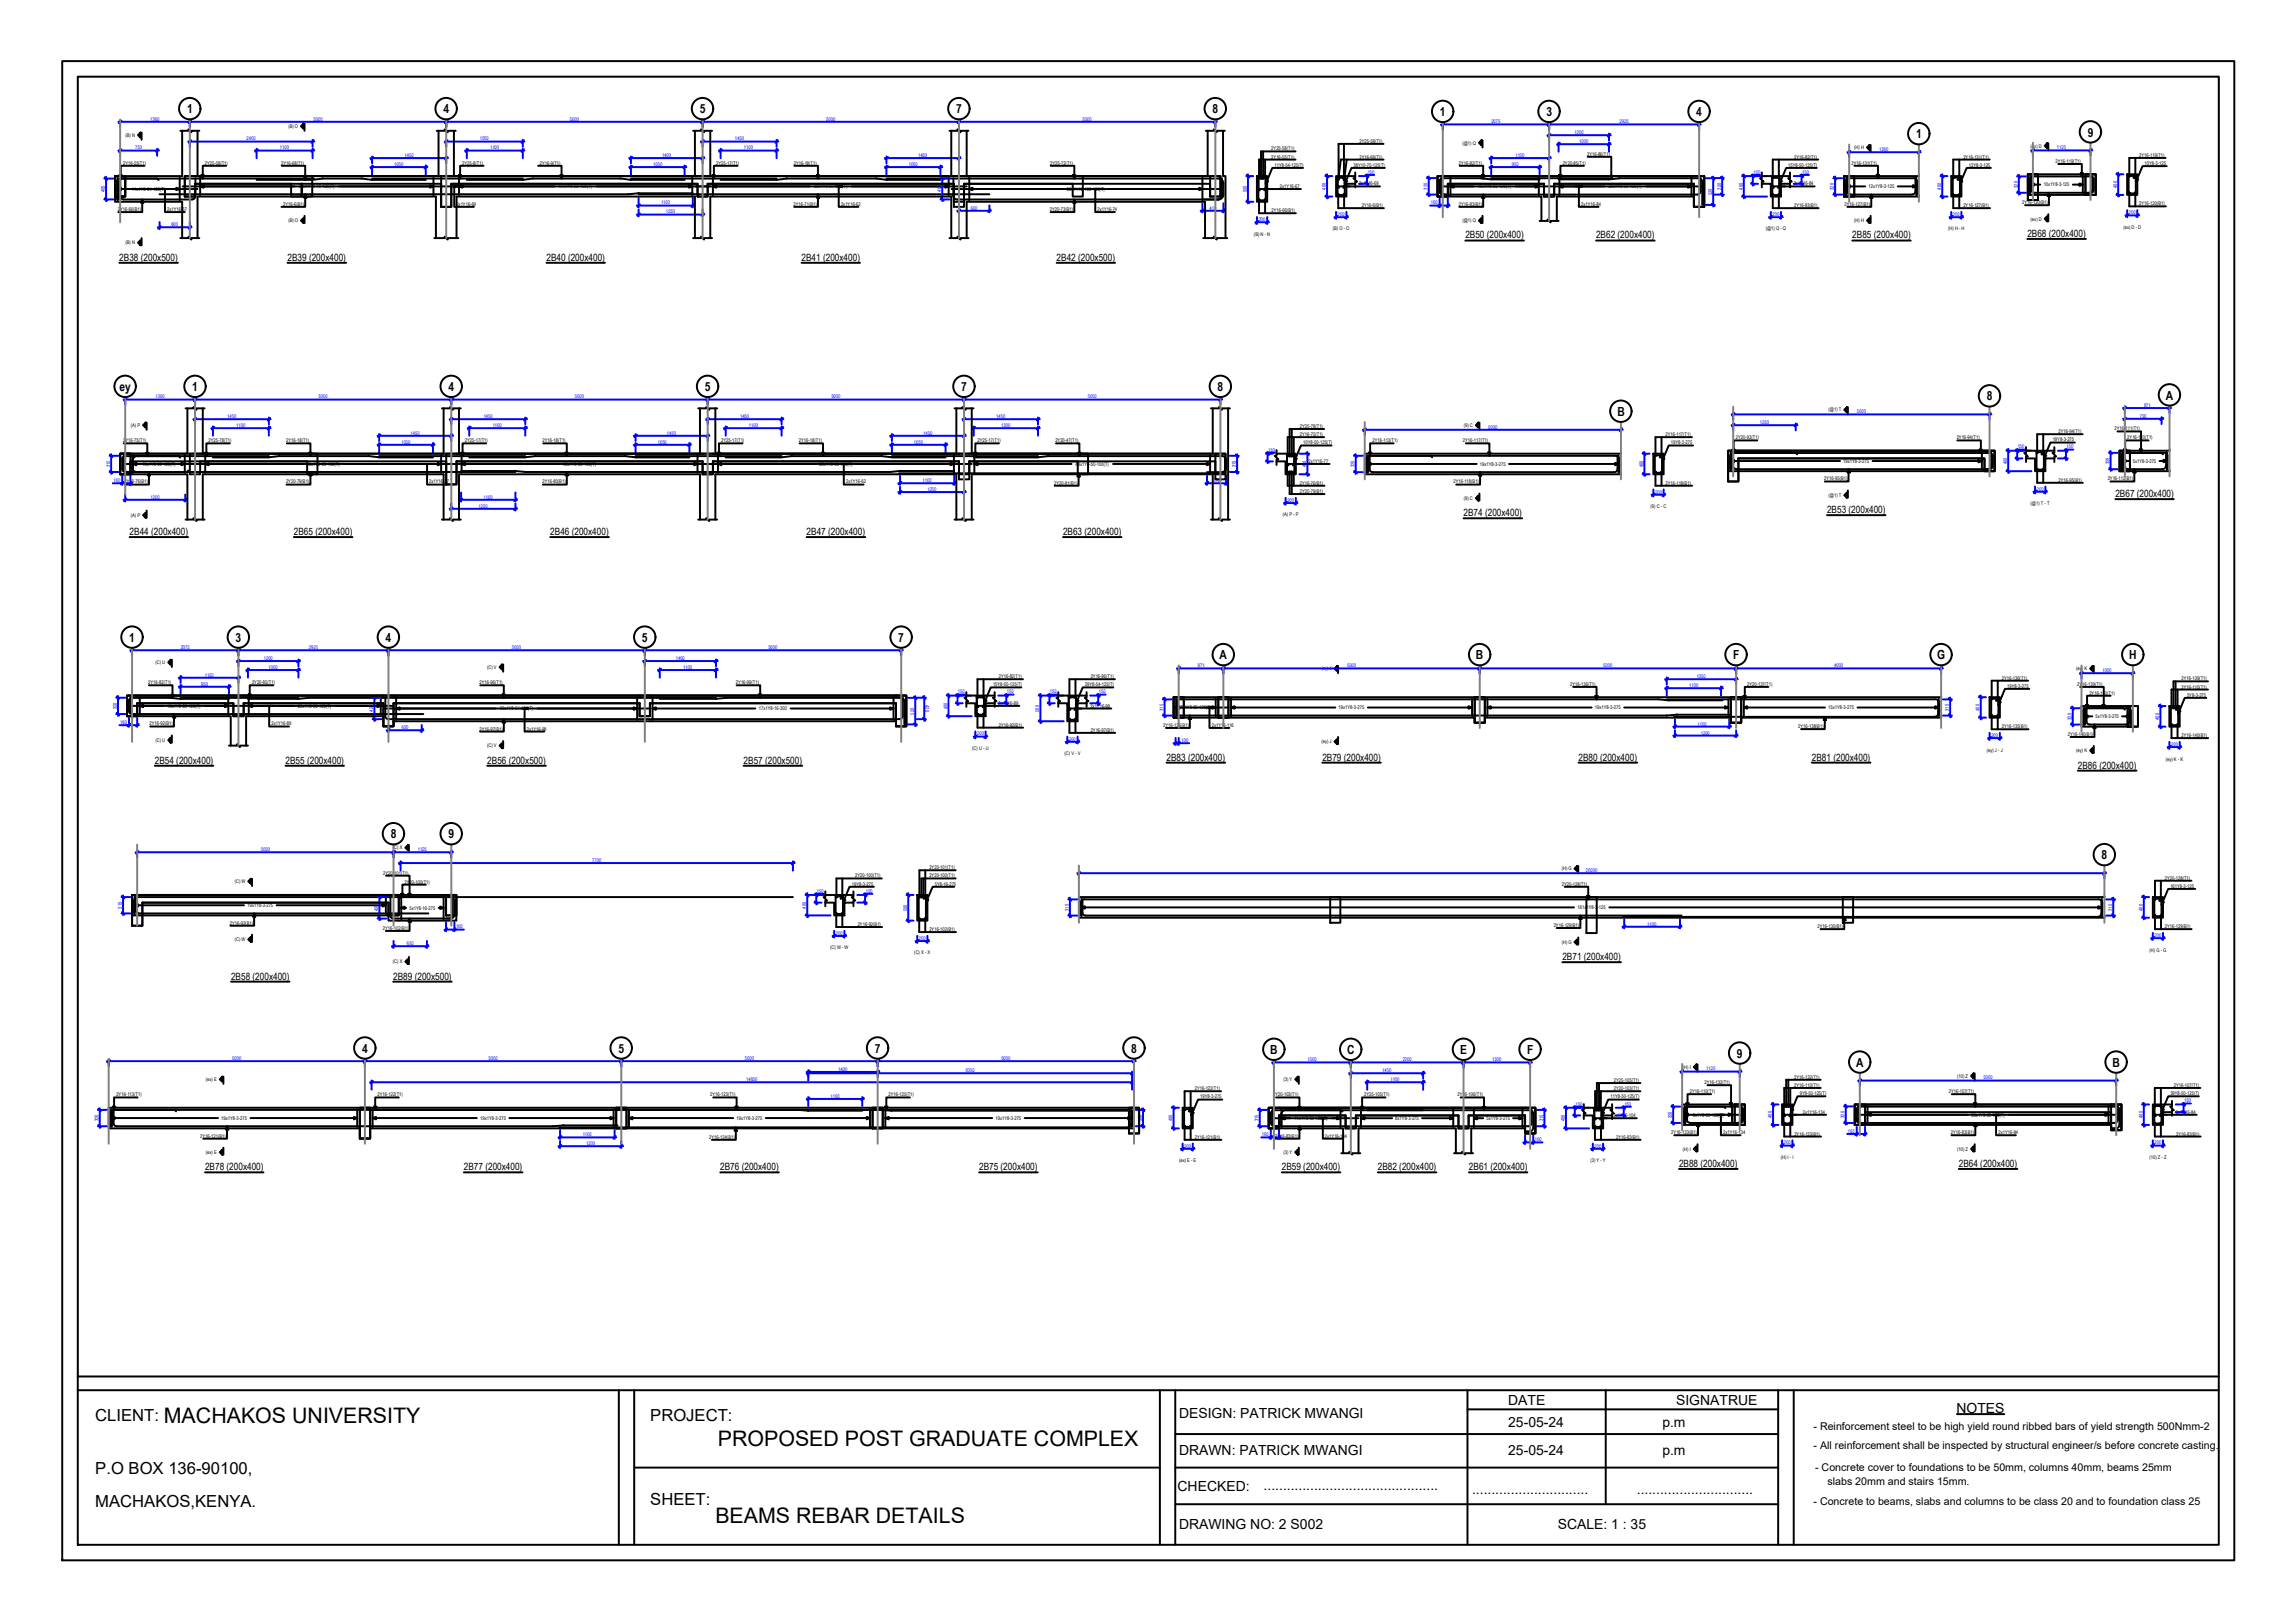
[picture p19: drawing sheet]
<svg xmlns="http://www.w3.org/2000/svg" width="297mm" height="210mm" viewBox="0 0 297 210" stroke-linecap="round" stroke-linejoin="round" font-family="sans-serif">
<defs><g id="words">
<g font-size="2.8">
<text x="21.2" y="184.2">MACHAKOS UNIVERSITY</text>
<text x="92.9" y="187.1">PROPOSED POST GRADUATE COMPLEX</text>
<text x="92.5" y="197.1">BEAMS REBAR DETAILS</text>
</g>
<g font-size="2.2">
<text x="12.3" y="183.9">CLIENT:</text>
<text x="84.1" y="183.9">PROJECT:</text>
<text x="12.3" y="190.8">P.O BOX 136-90100,</text>
<text x="12.3" y="195">MACHAKOS,KENYA.</text>
<text x="84.1" y="194.7">SHEET:</text>
</g>
<g font-size="1.8">
<text x="152.5" y="183.5">DESIGN: PATRICK MWANGI</text>
<text x="195.1" y="181.9">DATE</text>
<text x="195.1" y="184.7">25-05-24</text>
<text x="215.1" y="184.6">p.m</text>
<text x="216.8" y="181.9">SIGNATRUE</text>
<text x="253.1" y="182.8">NOTES</text>
<text x="152.5" y="188.2">DRAWN: PATRICK MWANGI</text>
<text x="195.1" y="188.2">25-05-24</text>
<text x="215.1" y="188.2">p.m</text>
<text x="152.3" y="192.9">CHECKED:</text>
<text x="152.5" y="197.8">DRAWING NO: 2 S002</text>
<text x="163.5" y="192.9">.............................................</text>
<text x="190.4" y="193.3">..............................</text>
<text x="201.5" y="197.9">SCALE: 1 : 35</text>
<text x="211.8" y="193.3">..............................</text>
</g>
<g font-size="1.6">
<text x="24.2" y="14.7">1</text>
<text x="57.4" y="14.7">4</text>
<text x="90.5" y="14.7">5</text>
<text x="123.7" y="14.7">7</text>
<text x="156.9" y="14.7">8</text>
<text x="186.3" y="15">1</text>
<text x="200.1" y="15">3</text>
<text x="219.4" y="15">4</text>
<text x="247.9" y="17.9">1</text>
<text x="270.1" y="17.7">9</text>
<text x="15.5" y="50.6">ey</text>
<text x="24.9" y="50.6">1</text>
<text x="58" y="50.6">4</text>
<text x="91.2" y="50.6">5</text>
<text x="124.4" y="50.6">7</text>
<text x="157.5" y="50.6">8</text>
<text x="209.2" y="53.8">B</text>
<text x="257" y="51.8">8</text>
<text x="280.2" y="51.7">A</text>
<text x="16.7" y="83.1">1</text>
<text x="30.5" y="83.1">3</text>
<text x="49.9" y="83.1">4</text>
<text x="83" y="83.1">5</text>
<text x="116.2" y="83.1">7</text>
<text x="157.8" y="85.3">A</text>
<text x="191" y="85.3">B</text>
<text x="224.2" y="85.3">F</text>
<text x="250.6" y="85.3">G</text>
<text x="275.4" y="85.3">H</text>
<text x="50.6" y="108.5">8</text>
<text x="58" y="108.5">9</text>
<text x="271.9" y="111.2">8</text>
<text x="46.8" y="136.2">4</text>
<text x="80" y="136.2">5</text>
<text x="113.2" y="136.2">7</text>
<text x="146.4" y="136.2">8</text>
<text x="164.3" y="136.4">B</text>
<text x="174.3" y="136.4">C</text>
<text x="188.9" y="136.4">E</text>
<text x="197.6" y="136.4">F</text>
<text x="224.7" y="136.9">9</text>
<text x="240.1" y="138">A</text>
<text x="273.3" y="138">B</text>
</g>
<g font-size="1.4">
<text x="234.6" y="185.1">- Reinforcement steel to be high yield round ribbed bars of yield strength 500Nmm-2</text>
<text x="234.6" y="187.5">- All reinforcement shall be inspected by structural engineer/s before concrete casting.</text>
<text x="234.8" y="190.3">- Concrete cover to foundations to be 50mm, columns 40mm, beams 25mm</text>
<text x="234.6" y="194.7">- Concrete to beams, slabs and columns to be class 20 and to foundation class 25</text>
<text x="236.4" y="192.1">slabs 20mm and stairs 15mm.</text>
</g>
<g font-size="1.3">
<text x="15.4" y="33.7">2B38 (200x500)</text>
<text x="37.2" y="33.7">2B39 (200x400)</text>
<text x="70.7" y="33.7">2B40 (200x400)</text>
<text x="103.7" y="33.7">2B41 (200x400)</text>
<text x="136.7" y="33.7">2B42 (200x500)</text>
<text x="189.6" y="30.9">2B50 (200x400)</text>
<text x="206.5" y="30.9">2B62 (200x400)</text>
<text x="239.6" y="30.9">2B85 (200x400)</text>
<text x="262.3" y="30.6">2B68 (200x400)</text>
<text x="273.7" y="64.3">2B67 (200x400)</text>
<text x="16.8" y="69.2">2B44 (200x400)</text>
<text x="38" y="69.2">2B65 (200x400)</text>
<text x="71.2" y="69.2">2B46 (200x400)</text>
<text x="104.4" y="69.2">2B47 (200x400)</text>
<text x="137.5" y="69.2">2B63 (200x400)</text>
<text x="189.3" y="66.8">2B74 (200x400)</text>
<text x="236.4" y="66.4">2B53 (200x400)</text>
<text x="20" y="98.8">2B54 (200x400)</text>
<text x="36.9" y="98.8">2B55 (200x400)</text>
<text x="63" y="98.8">2B56 (200x500)</text>
<text x="96.2" y="98.8">2B57 (200x500)</text>
<text x="150.9" y="98.4">2B83 (200x400)</text>
<text x="171.1" y="98.4">2B79 (200x400)</text>
<text x="204.2" y="98.4">2B80 (200x400)</text>
<text x="234.4" y="98.4">2B81 (200x400)</text>
<text x="268.8" y="99.5">2B86 (200x400)</text>
<text x="202.1" y="124.2">2B71 (200x400)</text>
<text x="29.9" y="126.8">2B58 (200x400)</text>
<text x="50.9" y="126.8">2B89 (200x500)</text>
<text x="26.5" y="151.4">2B78 (200x400)</text>
<text x="60" y="151.4">2B77 (200x400)</text>
<text x="93.2" y="151.4">2B76 (200x400)</text>
<text x="126.7" y="151.4">2B75 (200x400)</text>
<text x="165.8" y="151.4">2B59 (200x400)</text>
<text x="178.3" y="151.4">2B82 (200x400)</text>
<text x="190" y="151.4">2B61 (200x400)</text>
<text x="217.2" y="151">2B88 (200x400)</text>
<text x="253.4" y="151">2B64 (200x400)</text>
</g>
<g font-size=".6">
<text x="16.2" y="17.7">(B) N</text>
<text x="37.3" y="16.6">(B) O</text>
<text x="15.9" y="21.3">2Y16-55(T1)</text>
<text x="26.5" y="21.3">2Y25-58(T1)</text>
<text x="36.4" y="21.3">2Y16-68(T1)</text>
<text x="59.8" y="21.3">2Y25-8(T1)</text>
<text x="69.8" y="21.3">2Y16-9(T1)</text>
<text x="92.7" y="21.3">2Y25-17(T1)</text>
<text x="102.7" y="21.3">2Y16-18(T1)</text>
<text x="135.9" y="21.3">2Y25-72(T1)</text>
<text x="164.5" y="20.5">2Y16-55(T1)</text>
<text x="164.5" y="19.4">2Y25-58(T1)</text>
<text x="164.9" y="21.6">11Y8-54-125(T)</text>
<text x="175.1" y="21.6">38Y10-70-125(T)</text>
<text x="175.8" y="24">2x1Y16-69</text>
<text x="175.9" y="18.5">2Y25-58(T1)</text>
<text x="175.9" y="20.5">2Y16-68(T1)</text>
<text x="188.7" y="21.3">2Y16-82(T1)</text>
<text x="189.2" y="18.7">(@1) Q</text>
<text x="202.2" y="21.3">2Y20-85(T1)</text>
<text x="205.3" y="20.2">2Y16-86(T1)</text>
<text x="231.4" y="21.6">15Y8-50-125(T)</text>
<text x="232.1" y="24">2x1Y16-84</text>
<text x="232.1" y="20.5">2Y16-82(T1)</text>
<text x="239.5" y="21.3">2Y16-131(T1)</text>
<text x="239.9" y="19.3">(H) H</text>
<text x="254" y="20.5">2Y16-131(T1)</text>
<text x="254.7" y="21.6">12Y8-3-125</text>
<text x="262.7" y="19.1">(ex) D</text>
<text x="265.9" y="21.1">2Y16-119(T1)</text>
<text x="276.8" y="20.3">2Y16-119(T1)</text>
<text x="277.5" y="21.4">10Y8-3-125</text>
<text x="15.2" y="27.3">2Y16-66(B1)</text>
<text x="17.1" y="24.7">11x1Y8-54-125(T)</text>
<text x="21.6" y="27.3">2x1Y16-67</text>
<text x="36.6" y="26.6">2Y16-6(B1)</text>
<text x="37.3" y="28.8">(B) O</text>
<text x="38.7" y="24.4">38x1Y10-70-125(T)</text>
<text x="59" y="26.6">2x1Y16-69</text>
<text x="72.3" y="24.4">47x1Y8-50-100(T)</text>
<text x="102.7" y="26.6">2Y16-71(B1)</text>
<text x="105.3" y="24.4">38x1Y8-50-125(T)</text>
<text x="108.8" y="26.6">2x1Y16-62</text>
<text x="135.8" y="27.3">2Y20-73(B1)</text>
<text x="138" y="24.7">38x1Y10-150-125(T)</text>
<text x="142" y="27.3">2x1Y16-74</text>
<text x="164.5" y="27.5">2Y16-66(B1)</text>
<text x="165.6" y="24.3">2x1Y16-67</text>
<text x="172.4" y="29.8">(B) O - O</text>
<text x="176.2" y="26.8">2Y16-6(B1)</text>
<text x="188.7" y="26.6">2Y16-83(B1)</text>
<text x="189.2" y="28.8">(@1) Q</text>
<text x="191.2" y="24.4">15x1Y8-50-125(T)</text>
<text x="204.6" y="26.6">2x1Y16-84</text>
<text x="208.1" y="24.4">22x1Y8-50-125(T)</text>
<text x="228.4" y="29.8">(@1) Q - Q</text>
<text x="232.1" y="26.8">2Y16-83(B1)</text>
<text x="238.6" y="26.6">2Y16-127(B1)</text>
<text x="239.9" y="28.8">(H) H</text>
<text x="241.7" y="24.4">12x1Y8-3-125</text>
<text x="252" y="29.8">(H) H - H</text>
<text x="254" y="26.8">2Y16-127(B1)</text>
<text x="261.6" y="26.4">2Y16-120(B1)</text>
<text x="262.7" y="28.5">(ex) D</text>
<text x="264.4" y="24.1">10x1Y8-3-125</text>
<text x="274.7" y="29.6">(ex) D - D</text>
<text x="276.8" y="26.6">2Y16-120(B1)</text>
<text x="16.2" y="31.6">(B) N</text>
<text x="162.2" y="30.5">(B) N - N</text>
<text x="236.6" y="53.2">(@1) T</text>
<text x="15.9" y="57.2">2Y16-75(T1)</text>
<text x="16.9" y="55.3">(A) P</text>
<text x="27" y="57.2">2Y25-78(T1)</text>
<text x="37" y="57.2">2Y16-18(T1)</text>
<text x="60.1" y="57.2">2Y25-17(T1)</text>
<text x="70.2" y="57.2">2Y16-18(T1)</text>
<text x="93.3" y="57.2">2Y25-17(T1)</text>
<text x="103.4" y="57.2">2Y16-18(T1)</text>
<text x="126.5" y="57.2">2Y25-17(T1)</text>
<text x="136.5" y="57.2">2Y20-47(T1)</text>
<text x="168.2" y="56.4">2Y16-75(T1)</text>
<text x="168.2" y="55.4">2Y25-78(T1)</text>
<text x="168.6" y="57.5">10Y8-50-125(T)</text>
<text x="169.3" y="59.9">2x1Y16-77</text>
<text x="177.6" y="57.2">2Y16-113(T1)</text>
<text x="189.3" y="57.2">2Y16-117(T1)</text>
<text x="189.4" y="55.3">(9) C</text>
<text x="215.5" y="56.4">2Y16-117(T1)</text>
<text x="216.2" y="57.5">19Y8-3-275</text>
<text x="224.6" y="56.9">2Y20-93(T1)</text>
<text x="238.5" y="59.9">19x1Y8-3-275</text>
<text x="253.1" y="56.9">2Y16-94(T1)</text>
<text x="265.6" y="57.1">19Y8-3-275</text>
<text x="266.3" y="56.1">2Y16-94(T1)</text>
<text x="273.6" y="55.7">2Y16-111(T1)</text>
<text x="275.2" y="56.9">2Y16-110(T1)</text>
<text x="275.9" y="59.9">5x1Y8-3-275</text>
<text x="16.1" y="62.6">2Y16-76(B1)</text>
<text x="18.4" y="60.3">10x1Y8-50-125(T)</text>
<text x="37" y="62.6">2Y20-79(B1)</text>
<text x="39.7" y="60.3">48x1Y8-50-100(T)</text>
<text x="55.5" y="62.6">2x1Y16-77</text>
<text x="70.2" y="62.6">2Y16-80(B1)</text>
<text x="72.8" y="60.3">48x1Y8-50-100(T)</text>
<text x="106" y="60.3">38x1Y8-50-125(T)</text>
<text x="109.5" y="62.6">2x1Y16-62</text>
<text x="136.4" y="62.7">2Y20-81(B1)</text>
<text x="139.2" y="60.3">48x1Y8-50-100(T)</text>
<text x="168.2" y="62.7">2Y16-76(B1)</text>
<text x="168.2" y="63.8">2Y20-79(B1)</text>
<text x="188" y="62.6">2Y16-118(B1)</text>
<text x="189.4" y="64.7">(9) C</text>
<text x="191.5" y="60.3">19x1Y8-3-275</text>
<text x="213.5" y="65.8">(9) C - C</text>
<text x="215.5" y="62.7">2Y16-118(B1)</text>
<text x="236" y="62.2">2Y16-95(B1)</text>
<text x="236.6" y="64.3">(@1) T</text>
<text x="262.7" y="65.4">(@1) T - T</text>
<text x="266.3" y="62.3">2Y16-95(B1)</text>
<text x="272.7" y="62.2">2Y16-112(B1)</text>
<text x="16.9" y="66.9">(A) P</text>
<text x="166" y="66.8">(A) P - P</text>
<text x="19.2" y="88.6">2Y16-82(T1)</text>
<text x="20.1" y="86">(C) U</text>
<text x="32.6" y="88.6">2Y20-85(T1)</text>
<text x="62" y="88.6">2Y16-96(T1)</text>
<text x="63" y="86.6">(C) V</text>
<text x="95.2" y="88.6">2Y16-99(T1)</text>
<text x="128.5" y="88.8">15Y8-50-125(T)</text>
<text x="129.2" y="87.7">2Y16-82(T1)</text>
<text x="140.4" y="88.8">39Y8-54-125(T)</text>
<text x="141.1" y="87.7">2Y16-96(T1)</text>
<text x="170.9" y="86.8">(ey) J</text>
<text x="203.1" y="88.7">2Y16-136(T1)</text>
<text x="226" y="88.7">2Y20-137(T1)</text>
<text x="259" y="87.9">2Y16-136(T1)</text>
<text x="259.7" y="89">19Y8-3-275</text>
<text x="268.6" y="86.8">(ey) K</text>
<text x="268.7" y="88.7">2Y16-139(T1)</text>
<text x="270.3" y="89.9">2Y16-110(T1)</text>
<text x="282.2" y="89.1">2Y16-110(T1)</text>
<text x="282.2" y="88">2Y16-139(T1)</text>
<text x="19.4" y="93.9">2Y16-92(B1)</text>
<text x="21.6" y="91.6">15x1Y8-50-125(T)</text>
<text x="35.1" y="93.9">2x1Y16-89</text>
<text x="38.6" y="91.6">22x1Y8-50-125(T)</text>
<text x="62" y="94.5">2Y16-97(B1)</text>
<text x="64.7" y="91.9">39x1Y8-54-125(T)</text>
<text x="68.1" y="94.5">2x1Y16-98</text>
<text x="98.2" y="91.9">17x1Y8-16-300</text>
<text x="129.2" y="91.2">2x1Y16-89</text>
<text x="129.2" y="94">2Y16-92(B1)</text>
<text x="141.1" y="91.6">2x1Y16-98</text>
<text x="141.1" y="94.7">2Y16-97(B1)</text>
<text x="150.5" y="94.1">2Y16-135(B1)</text>
<text x="152.7" y="91.8">8x1Y8-50-125(T)</text>
<text x="156.8" y="94.1">2x1Y16-116</text>
<text x="173.2" y="91.8">19x1Y8-3-275</text>
<text x="206.3" y="91.8">19x1Y8-3-275</text>
<text x="232.6" y="94.2">2Y16-138(B1)</text>
<text x="236.5" y="91.8">15x1Y8-3-275</text>
<text x="259" y="94.2">2Y16-135(B1)</text>
<text x="267.5" y="95.2">2Y16-140(B1)</text>
<text x="271.1" y="92.9">5x1Y8-3-275</text>
<text x="282.2" y="95.4">2Y16-140(B1)</text>
<text x="282.9" y="90.2">5Y8-3-275</text>
<text x="20.1" y="96">(C) U</text>
<text x="63" y="96.7">(C) V</text>
<text x="125.8" y="97.1">(C) U - U</text>
<text x="137.7" y="97.7">(C) V - V</text>
<text x="170.9" y="96.2">(ey) J</text>
<text x="257" y="97.3">(ey) J - J</text>
<text x="268.6" y="97.4">(ey) K</text>
<text x="280.2" y="98.4">(ey) K - K</text>
<text x="49.6" y="113.2">2Y20-101(T1)</text>
<text x="50.8" y="109.9">(C) X</text>
<text x="110.6" y="113.6">2Y20-100(T1)</text>
<text x="120.2" y="113.6">2Y20-100(T1)</text>
<text x="120.2" y="112.5">2Y20-101(T1)</text>
<text x="202" y="112.6">(H) G</text>
<text x="280.1" y="113.8">2Y20-128(T1)</text>
<text x="29.7" y="119.7">2Y16-92(B1)</text>
<text x="30.4" y="114.3">(C) W</text>
<text x="32" y="117.4">19x1Y8-3-275</text>
<text x="52.3" y="114.3">2Y20-100(T1)</text>
<text x="53" y="117.7">5x1Y8-16-275</text>
<text x="110.2" y="114.6">19Y8-3-275</text>
<text x="111" y="119.8">2Y16-92(B1)</text>
<text x="120.9" y="114.6">5Y8-16-275</text>
<text x="201" y="119.9">2Y16-129(B1)</text>
<text x="202.1" y="114.6">2Y20-128(T1)</text>
<text x="204.1" y="117.7">161x1Y8-3-125</text>
<text x="280.8" y="114.9">161Y8-3-125</text>
<text x="30.4" y="121.8">(C) W</text>
<text x="49.5" y="120.3">2Y16-102(B1)</text>
<text x="50.8" y="124.7">(C) X</text>
<text x="107.4" y="122.8">(C) W - W</text>
<text x="118.3" y="123.5">(C) X - X</text>
<text x="120.2" y="120.5">2Y16-102(B1)</text>
<text x="202" y="122.1">(H) G</text>
<text x="235.1" y="120.1">2Y16-130(B1)</text>
<text x="278.1" y="123.1">(H) G - G</text>
<text x="280.1" y="120.1">2Y16-129(B1)</text>
<text x="15.1" y="141.9">2Y16-113(T1)</text>
<text x="26.6" y="139.9">(ex) E</text>
<text x="48.8" y="141.9">2Y16-122(T1)</text>
<text x="91.9" y="141.9">2Y16-123(T1)</text>
<text x="115" y="141.9">2Y16-125(T1)</text>
<text x="154.6" y="141.1">2Y16-122(T1)</text>
<text x="155.3" y="142.1">19Y8-3-275</text>
<text x="164.7" y="141.9">2Y20-103(T1)</text>
<text x="166" y="139.9">(3) Y</text>
<text x="176.5" y="141.9">2Y25-105(T1)</text>
<text x="188.6" y="141.9">2Y16-106(T1)</text>
<text x="208.4" y="142.1">11Y8-50-125(T)</text>
<text x="208.8" y="141.1">2Y20-103(T1)</text>
<text x="208.8" y="140">2Y25-105(T1)</text>
<text x="217.7" y="138.3">(H) I</text>
<text x="218.6" y="141.5">2Y16-110(T1)</text>
<text x="220.5" y="140.3">2Y16-132(T1)</text>
<text x="232.1" y="140.7">2Y16-110(T1)</text>
<text x="232.1" y="139.6">2Y16-132(T1)</text>
<text x="232.8" y="141.7">9Y8-50-125(T)</text>
<text x="252.1" y="141.5">2Y16-107(T1)</text>
<text x="253.2" y="139.5">(10) Z</text>
<text x="280.8" y="141.7">39Y8-50-125(T)</text>
<text x="281.2" y="140.7">2Y16-107(T1)</text>
<text x="25.9" y="147.2">2Y16-121(B1)</text>
<text x="26.6" y="149.3">(ex) E</text>
<text x="28.6" y="144.9">19x1Y8-3-275</text>
<text x="62.1" y="144.9">19x1Y8-3-275</text>
<text x="91.7" y="147.4">2Y16-124(B1)</text>
<text x="95.3" y="144.9">19x1Y8-3-275</text>
<text x="128.8" y="144.9">19x1Y8-3-275</text>
<text x="154.6" y="147.4">2Y16-121(B1)</text>
<text x="165" y="147.2">2Y16-83(B1)</text>
<text x="166" y="149.3">(3) Y</text>
<text x="167.5" y="144.9">11x1Y8-50-125(T)</text>
<text x="171.4" y="147.2">2x1Y16-104</text>
<text x="180.5" y="144.9">8x1Y8-3-275</text>
<text x="192.3" y="144.9">5x1Y8-3-275</text>
<text x="208.8" y="144.6">2x1Y16-104</text>
<text x="209.1" y="147.4">2Y16-83(B1)</text>
<text x="216.2" y="146.8">2Y16-133(B1)</text>
<text x="217.7" y="148.9">(H) I</text>
<text x="219" y="144.5">9x1Y8-50-125(T)</text>
<text x="222.9" y="146.8">2x1Y16-134</text>
<text x="230.4" y="150">(H) I - I</text>
<text x="232.1" y="147">2Y16-133(B1)</text>
<text x="233.2" y="144.1">2x1Y16-134</text>
<text x="252.4" y="146.8">2Y16-83(B1)</text>
<text x="253.2" y="148.9">(10) Z</text>
<text x="255" y="144.5">39x1Y8-50-125(T)</text>
<text x="258.5" y="146.8">2x1Y16-84</text>
<text x="278.1" y="150">(10) Z - Z</text>
<text x="281.5" y="144.1">2x1Y16-84</text>
<text x="281.5" y="147">2Y16-83(B1)</text>
<text x="152.5" y="150.4">(ex) E - E</text>
<text x="205.7" y="150.4">(3) Y - Y</text>
</g>
<g font-size=".6" fill="#00f">
<text x="19.4" y="15.6">1360</text>
<text x="40.6" y="15.6">5000</text>
<text x="73.7" y="15.6">5000</text>
<text x="106.9" y="15.6">5000</text>
<text x="140" y="15.6">5000</text>
<text x="192.9" y="16">2075</text>
<text x="203.7" y="17.3">1200</text>
<text x="209.5" y="16">2925</text>
<text x="17.5" y="19.3">750</text>
<text x="31.9" y="18.2">2400</text>
<text x="36.2" y="19.3">1100</text>
<text x="51" y="21.5">1050</text>
<text x="52.3" y="20.3">1450</text>
<text x="62.1" y="18.2">1500</text>
<text x="63.4" y="19.3">1100</text>
<text x="84.5" y="21.5">1050</text>
<text x="85.6" y="20.3">1400</text>
<text x="95.1" y="18.2">1450</text>
<text x="96.2" y="19.3">1100</text>
<text x="117.6" y="21.5">1050</text>
<text x="118.8" y="20.3">1450</text>
<text x="176.9" y="22.5">150</text>
<text x="195.6" y="21.5">950</text>
<text x="196.1" y="20.3">1150</text>
<text x="204.3" y="18.5">1000</text>
<text x="226.9" y="22.5">150</text>
<text x="233.2" y="22.5">150</text>
<text x="243.1" y="19.6">1360</text>
<text x="266.1" y="19.3">1125</text>
<text x="13.6" y="24.9" transform="rotate(-90 13.6 24.9)">405</text>
<text x="22.2" y="29.3">600</text>
<text x="85.5" y="26.5">1100</text>
<text x="86.2" y="27.6">1250</text>
<text x="121.8" y="24.9" transform="rotate(-90 121.8 24.9)">415</text>
<text x="125.6" y="27.1">600</text>
<text x="156.5" y="27.1">410</text>
<text x="161.3" y="24.9" transform="rotate(-90 161.3 24.9)">500</text>
<text x="162.8" y="28.6">200</text>
<text x="171.5" y="24.5" transform="rotate(-90 171.5 24.5)">400</text>
<text x="173.1" y="28">200</text>
<text x="184.7" y="24.5" transform="rotate(-90 184.7 24.5)">320</text>
<text x="185.1" y="26.5">160</text>
<text x="221.5" y="25.2" transform="rotate(-90 221.5 25.2)">520</text>
<text x="222.7" y="24.5" transform="rotate(-90 222.7 24.5)">320</text>
<text x="225.5" y="24.5" transform="rotate(-90 225.5 24.5)">400</text>
<text x="229.3" y="28">200</text>
<text x="237.3" y="24.6" transform="rotate(-90 237.3 24.6)">320</text>
<text x="251.1" y="24.5" transform="rotate(-90 251.1 24.5)">400</text>
<text x="252.7" y="28">200</text>
<text x="261" y="24.3" transform="rotate(-90 261 24.3)">320</text>
<text x="273.9" y="24.3" transform="rotate(-90 273.9 24.3)">400</text>
<text x="275.4" y="27.7">200</text>
<text x="20.1" y="51.6">1360</text>
<text x="41.2" y="51.6">5000</text>
<text x="74.4" y="51.6">5000</text>
<text x="107.6" y="51.6">5000</text>
<text x="140.7" y="51.6">5000</text>
<text x="240.2" y="53.5">5000</text>
<text x="277.4" y="52.7">871</text>
<text x="29.4" y="54.1">1450</text>
<text x="30.6" y="55.3">1100</text>
<text x="51.9" y="57.4">1050</text>
<text x="53.1" y="56.3">1450</text>
<text x="62.6" y="54.1">1450</text>
<text x="63.7" y="55.3">1100</text>
<text x="85.1" y="57.4">1050</text>
<text x="86.3" y="56.3">1450</text>
<text x="95.7" y="54.1">1450</text>
<text x="96.9" y="55.3">1100</text>
<text x="118.2" y="57.4">1050</text>
<text x="119.5" y="56.3">1450</text>
<text x="128.9" y="54.1">1450</text>
<text x="129.5" y="55.3">1300</text>
<text x="164.1" y="58.4">150</text>
<text x="192.5" y="55.5">5000</text>
<text x="227.7" y="54.9">1250</text>
<text x="261" y="58">150</text>
<text x="267.4" y="58">150</text>
<text x="276.8" y="54.1">750</text>
<text x="14.2" y="60.5" transform="rotate(-90 14.2 60.5)">315</text>
<text x="14.7" y="62.4">160</text>
<text x="19.5" y="64.5">1200</text>
<text x="61.9" y="65.7">1250</text>
<text x="62.6" y="64.5">1100</text>
<text x="119.3" y="62.4">1100</text>
<text x="120" y="63.5">1250</text>
<text x="156.9" y="62.4">370</text>
<text x="159.9" y="60.5" transform="rotate(-90 159.9 60.5)">315</text>
<text x="166.5" y="65">200</text>
<text x="169" y="60.5" transform="rotate(-90 169 60.5)">400</text>
<text x="175.2" y="60.5" transform="rotate(-90 175.2 60.5)">320</text>
<text x="212.6" y="60.5" transform="rotate(-90 212.6 60.5)">400</text>
<text x="214.1" y="63.9">200</text>
<text x="259.7" y="60.1" transform="rotate(-90 259.7 60.1)">400</text>
<text x="263.5" y="63.5">200</text>
<text x="272.9" y="60.1" transform="rotate(-90 272.9 60.1)">320</text>
<text x="23.4" y="84">2075</text>
<text x="26" y="88.7">950</text>
<text x="26.5" y="87.6">1150</text>
<text x="34.1" y="85.4">1200</text>
<text x="34.7" y="86.6">1000</text>
<text x="40" y="84">2925</text>
<text x="66.2" y="84">5000</text>
<text x="87.4" y="85.4">1400</text>
<text x="88.4" y="86.6">1100</text>
<text x="99.4" y="84">5000</text>
<text x="123.9" y="89.7">150</text>
<text x="130.3" y="89.7">150</text>
<text x="135.8" y="89.7">150</text>
<text x="142.2" y="89.7">150</text>
<text x="155" y="86.4">871</text>
<text x="174.3" y="86.4">5000</text>
<text x="207.4" y="86.4">5000</text>
<text x="218.6" y="88.9">1100</text>
<text x="219.5" y="87.7">1350</text>
<text x="237.3" y="86.4">4000</text>
<text x="272" y="87">1000</text>
<text x="15.1" y="91.8" transform="rotate(-90 15.1 91.8)">320</text>
<text x="15.5" y="93.7">160</text>
<text x="48.3" y="92.1" transform="rotate(-90 48.3 92.1)">420</text>
<text x="52" y="94.4">650</text>
<text x="118.3" y="92.5" transform="rotate(-90 118.3 92.5)">520</text>
<text x="119.7" y="91.2" transform="rotate(90 119.7 91.2)">420</text>
<text x="122.6" y="91.8" transform="rotate(-90 122.6 91.8)">400</text>
<text x="126.4" y="95.2">200</text>
<text x="134.5" y="92.1" transform="rotate(-90 134.5 92.1)">500</text>
<text x="138.3" y="95.9">200</text>
<text x="150.5" y="92" transform="rotate(-90 150.5 92)">315</text>
<text x="219.6" y="93.9">1100</text>
<text x="220" y="95.1">1200</text>
<text x="252.1" y="92" transform="rotate(-90 252.1 92)">315</text>
<text x="256.1" y="92" transform="rotate(-90 256.1 92)">400</text>
<text x="257.6" y="95.4">200</text>
<text x="268" y="93.1" transform="rotate(-90 268 93.1)">320</text>
<text x="279.3" y="93.1" transform="rotate(-90 279.3 93.1)">400</text>
<text x="152.9" y="96">100</text>
<text x="280.9" y="96.5">200</text>
<text x="33.7" y="110.1">5000</text>
<text x="54" y="110.1">1125</text>
<text x="76.6" y="111.5">7700</text>
<text x="205.2" y="112.9">20000</text>
<text x="15.8" y="117.6" transform="rotate(-90 15.8 117.6)">315</text>
<text x="48.9" y="117.9" transform="rotate(-90 48.9 117.9)">420</text>
<text x="104.3" y="117.6" transform="rotate(-90 104.3 117.6)">400</text>
<text x="105.7" y="115.5">150</text>
<text x="112" y="115.5">150</text>
<text x="117.4" y="117.9" transform="rotate(-90 117.4 117.9)">500</text>
<text x="138.3" y="117.9" transform="rotate(-90 138.3 117.9)">315</text>
<text x="213.1" y="119.8">1100</text>
<text x="273.2" y="117.9" transform="rotate(-90 273.2 117.9)">315</text>
<text x="277.2" y="117.9" transform="rotate(-90 277.2 117.9)">400</text>
<text x="52.6" y="122.3">650</text>
<text x="59" y="120.2">160</text>
<text x="108.1" y="121">200</text>
<text x="118.9" y="121.6">200</text>
<text x="278.7" y="121.3">200</text>
<text x="30" y="137.2">5000</text>
<text x="63.2" y="137.2">5000</text>
<text x="96.4" y="137.2">5000</text>
<text x="129.5" y="137.2">5000</text>
<text x="169.2" y="137.3">1500</text>
<text x="181.5" y="137.3">2200</text>
<text x="193" y="137.3">1300</text>
<text x="96.5" y="139.9">14850</text>
<text x="107.4" y="142.1">1100</text>
<text x="108.4" y="138.6">1400</text>
<text x="124.9" y="138.7">6350</text>
<text x="178.8" y="138.7">1450</text>
<text x="179.9" y="139.9">1100</text>
<text x="203.8" y="143.1">150</text>
<text x="210.1" y="143.1">150</text>
<text x="220.7" y="138.5">1125</text>
<text x="256.6" y="139.7">5000</text>
<text x="282.6" y="142.7">150</text>
<text x="12.7" y="145.1" transform="rotate(-90 12.7 145.1)">320</text>
<text x="75.4" y="147">1100</text>
<text x="75.8" y="148.2">1200</text>
<text x="147.7" y="145.1" transform="rotate(-90 147.7 145.1)">320</text>
<text x="151.7" y="145.1" transform="rotate(-90 151.7 145.1)">400</text>
<text x="153.2" y="148.5">200</text>
<text x="162.8" y="145.1" transform="rotate(-90 162.8 145.1)">315</text>
<text x="163.3" y="147">160</text>
<text x="198.6" y="147.7">160</text>
<text x="199.7" y="145.1" transform="rotate(-90 199.7 145.1)">315</text>
<text x="202.4" y="145.1" transform="rotate(-90 202.4 145.1)">400</text>
<text x="206.3" y="148.5">200</text>
<text x="216.3" y="144.7" transform="rotate(-90 216.3 144.7)">320</text>
<text x="229.2" y="144.7" transform="rotate(-90 229.2 144.7)">400</text>
<text x="230.8" y="148.1">200</text>
<text x="238.6" y="144.7" transform="rotate(-90 238.6 144.7)">320</text>
<text x="239.1" y="146.6">165</text>
<text x="277.2" y="144.7" transform="rotate(-90 277.2 144.7)">400</text>
<text x="278.7" y="148.1">200</text>
</g>
</g></defs>
<!-- layer: Link Line -->
<g fill="none" stroke="#000" stroke-width=".25">
<path d="M15.2 23v2.9M23.2 23v2.9M25.9 23v2.3M56.1 23v2.3M59.4 23v2.2M89.6 23v2.2M92.2 23v2.2M122.7 23v2.2M125.4 23v2.9M155.6 23v2.9M162.8 25.8l.9 .1M162.8 23v2.9"/>
<path d="M162.9 23h-.1M162.9 23h.8M163.7 23h.1M163.8 25.8l-.1 .1M163.8 23v2.9M173.1 23v2.2M173.1 23h.8M173.1 25.2h.8M173.9 23v2.2M187.6 23v2.3M199.1 23v2.3M201.7 23v2.3"/>
<path d="M218.8 23v2.3M229.3 25.2h.9M229.3 23v2.2M229.3 23h.1M229.3 23h.9M230.2 23h.1M230.2 23v2.2M238.9 23v2.2M247.9 23v2.2M252.6 23v2.2M252.7 23h-.1M252.7 23h.8"/>
<path d="M253.5 23h.1M253.5 23l-.3 .2M253.6 23l-.1 2.2h-.9M253.6 23.1l-.3 .2M262.7 22.8v2.2M269.5 22.8v2.2M275.4 25h.1M275.4 22.8v2.2M275.4 22.7v.1M275.4 22.8h.9M275.4 25h.9M276 23l.3-.2v2.2"/>
<path d="M276.3 22.7v.1l-.2 .3M17.2 58.9v2.3M23.9 58.9v2.3M26.6 58.9v2.3M57.1 58.9v2.3M59.7 58.9v2.3M90.2 58.9v2.3M92.9 58.9v2.3M123.4 58.9v2.3M126.1 58.9v2.3M156.6 58.9v2.3M166.5 59v2.1"/>
<path d="M166.5 58.9v.1M166.5 58.9h.9M167.4 58.9l.1 2.2M176.9 58.9v2.3M209.4 58.9v2.3M214.1 58.9v2.2M214.1 58.9h.9M214.9 58.9l.1 .1v2.1M215 58.9l-.3 .3M215 58.9v.1l-.2 .2M223.9 58.5v2.3M256.4 58.5v2.3"/>
<path d="M263.5 58.6v2.2l.9-.1v-2.1M263.5 58.6l.9-.1v.1M264.3 58.5l.1 .1M264.3 58.5l-.2 .3M264.4 58.6l-.2 .2M274.6 58.5v2.3M280.3 58.5v2.3M166.5 61.1v.1M166.5 61.2h.9M167.5 61.1l-.1 .1M214.1 61.1v.1M214.1 61.2h.9"/>
<path d="M215 61.1v.1M18.1 90.2v2.3M29.5 90.2v2.3M32.2 90.2v2.3M49.3 90.2v2.3M51.3 90.2v3M82.4 90.2v3M84.4 90.2v3M115.6 90.2v3M126.4 90.2v2.3M126.4 90.2h.9M127.3 90.2v2.2l-.9 .1"/>
<path d="M138.3 93.1h.9M138.3 90.2v2.9M138.3 90.2h.9M139.2 90.2v2.9M152.2 90.4v2.3M157.3 90.4v2.3M159.3 90.4v2.3M190.4 90.4v2.3M192.4 90.4v2.3M223.6 90.4v2.3M225.6 90.4v2.3M250.8 90.4v2.3"/>
<path d="M257.6 90.5v2.1M257.6 90.4h.1M257.6 90.4h.9M258.4 90.4l.1 .1v2.1h-.9M258.5 90.4l-.3 .2M258.5 90.4v.1l-.2 .2M269.6 91.6v2.2M275.6 91.6v2.2M280.8 93.8h.1M280.9 91.6l-.1 2.2M280.9 91.6h.9l-.3 .3M280.9 93.8h.8"/>
<path d="M281.7 91.6h.1M281.7 91.6l-.2 .2M281.8 93.8h-.1M281.8 91.6v2.2M17.4 116v2.3M49.9 116v2.3M51.9 116v2.9M57.4 116v2.9M108.2 116l-.1 2.2 .9 .1M108.2 116h.8M108.7 116.3l.3-.3v2.3M109 116v.1l-.2 .2"/>
<path d="M118.8 118.9h.1M118.9 116v2.9M118.9 116h-.1M118.9 116h.8M118.9 118.9h.8M119.5 116.3l.3-.3v2.9M119.7 116l.1 .1M119.8 118.9h-.1M119.8 116.1l-.3 .2M139.9 116.3v2.3M271.9 116.3v2.3M278.7 118.5v.1"/>
<path d="M278.7 116.3v2.2M278.8 116.3h.8M278.8 118.6h.8M279.5 116.3h.1v2.2M279.6 116.3l-.3 .2M279.6 116.3v.1l-.2 .2M279.6 118.5v.1M14.4 143.5v2.3M46.2 143.5v2.3M48.2 143.5v2.3M79.4 143.5v2.3M81.4 143.5v2.3"/>
<path d="M112.6 143.5v2.3M114.5 143.5v2.3M146.4 143.5v2.3M153.2 143.5v2.3M153.2 143.5l.9 .1-.2 .3M153.2 145.8h.9M154 143.6h.1v2.2M154 143.6l-.2 .2M165.8 143.5v2.4M173.4 143.5v2.4M176.1 143.5v2.4M188 143.5v2.4"/>
<path d="M190.7 143.5v2.4M197 143.5v2.4M206.2 145.8h.1M206.3 143.6v2.2M206.3 145.8h.8M207.1 143.5l.1 .1M207.1 143.5l-.9 .1M207.2 145.8h-.1M207.2 143.6v2.2M217.9 143.1v2.3M224.1 143.1v2.3M230.8 143.1v2.3"/>
<path d="M230.8 143.1h.9M231.6 143.1l.1 2.2-.9 .1M241.6 143.1v2.3M272.8 143.1v2.3M278.7 143.1v2.3M278.8 143.1h.8M278.8 145.4h.8M279.6 143.1v2.3"/>
</g>
<!-- layer: Leader Line -->
<g fill="none" stroke="#000" stroke-width=".25">
<path d="M163.4 19.6v3.5M167.6 19.6h-4.5v3.5M173.9 18.6v4.5M179 18.6h-5.8v4.5M15.2 24.5l.4-.2v.3l-.4-.1h1.3M15.5 22.7h.3l-.2 .4zM18.4 25.8l.1 .4h-.3zM18.4 25.8v1.6h-3.1M18.7 21.5h-3.1v1.6M20.9 24.5h.9h-.5v2.9h2.6M21.9 24.5h1.3l-.4 .1v-.3l.4 .2M25.9 24.1l.4-.1v.3l-.4-.2h12.2"/>
<path d="M26.1 22.7h.3l-.2 .4zM29.3 21.5h-3.1v1.6M36.5 21.5h3v1.8M39.3 22.8h.4l-.2 .5zM39.5 25.1l.2 .5h-.4zM39.5 25.1v1.7h-3.1M43.8 24.1h12.3l-.5 .2v-.3l.5 .1M58.3 24.1h.9h-.4v2.7h2.5M59.4 22.7h.3l-.2 .4zM59.4 24.1l.4-.1v.3l-.4-.2h12.4M62.6 21.5h-3.1v1.6M69.6 21.5h3.1v1.6"/>
<path d="M72.5 22.7h.3l-.1 .4zM77.2 24.1h12.4l-.5 .2v-.3l.5 .1M92.2 22.7h.3l-.1 .4zM92.2 24.1l.5-.1v.3l-.5-.2h12.6M95.4 21.5h-3v1.6M102.8 21.5h3v1.6M105.7 22.7h.3l-.2 .4zM105.8 25.1l.2 .5h-.3zM105.8 25.1v1.7h-3M108 24.1h1h-.5v2.7h2.5M110.2 24.1h12.5l-.4 .2v-.3l.4 .1M125.4 24.5l.4-.2v.3l-.4-.1h12"/>
<path d="M135.9 21.5h3.1v1.6M138.8 22.7h.3l-.1 .4zM139 25.8l.1 .4h-.3zM139 25.8v1.6h-3.1M141.2 24.5h1h-.5v2.9h2.5M143.5 24.5h12.1l-.5 .1v-.3l.5 .2M162.9 24.5h1.6M162.9 25.8v1.8h4.7M163.7 20.7v2.4M163.7 25.8v1.8M163.7 24.5h4.6M163.8 23.3l.3 .1-.3 .4z"/>
<path d="M167.6 20.7h-4.7v2.4M168.6 21.7h-4l-.8 2.1M173.1 24.1h1.6M173.1 25.2v1.7h5.9M173.9 25.2v1.7M173.9 24.1h4.6M174 23.3l.3 .1-.3 .4zM174.2 20.7l-.3 2.6M179 20.7h-5.5l-.4 2.6M179.2 21.7h-4.4l-.8 2.1M187.6 24.1l.5-.1v.3l-.5-.2h3.1M188.8 21.5h3.1v1.6"/>
<path d="M191.7 22.7h.3l-.1 .4zM191.9 25.2l.1 .4h-.3zM191.9 25.2v1.6h-3.1M196.1 24.1h3l-.4 .2v-.3l.4 .1M201.7 22.6h.3l-.1 .5zM201.7 24.1l.5-.1v.3l-.5-.2h5.9M203.8 24.1h.9h-.4v2.7h2.5M204.9 21.5h-3v1.6M205.4 20.3h3.1v2.9M208.3 22.7h.3l-.1 .5zM213 24.1h5.8l-.4 .2v-.3l.4 .1M229.3 24.1h1.6"/>
<path d="M229.3 25.2v1.7h6M230.1 24.1h4.7M230.1 20.7v2.4M230.1 25.2v1.7M230.2 23.3l.3 .1-.3 .4zM235 21.7h-3.9l-.9 2.1M235.2 20.7h-5.9v2.4M238.9 24.1l.4-.1v.3l-.4-.2h2.4M239.9 21.5h3.1v1.6M242.1 25.2l.1 .4h-.3zM242.1 25.2v1.6h-3.1M242.8 22.6h.3l-.1 .5z"/>
<path d="M245.5 24.1h2.4l-.4 .2v-.3l.4 .1M252.7 25.2v1.7h4.8M253.5 20.7v2.4M253.5 25.2v1.7M253.6 23.3l.3 .1-.3 .4zM257.4 20.7h-4.7v2.4M257.6 21.7h-3.2l-.8 2.1M262.7 23.9l.4-.2v.4l-.4-.2h1.3M265.1 24.9l.1 .5h-.3zM265.1 24.9v1.7h-3.1M266.3 21.2h3v1.6M268.2 23.9h1.3l-.5 .2v-.4l.5 .2"/>
<path d="M269.2 22.4h.3l-.2 .4zM275.5 24.9v1.8h4.7M276.3 20.4v2.4M276.3 24.9v1.8M276.3 23.1l.3 .1-.3 .4zM280.2 20.4h-4.7v2.4M280.3 21.5h-3.1l-.9 2.1M16 57.4h3.1v1.6M18.9 58.6h.3l-.1 .4zM26.5 58.6h.3l-.1 .4zM29.7 57.4h-3v1.6M37.1 57.4h3.1v1.6"/>
<path d="M40 58.6h.3l-.1 .4zM59.7 58.6h.3l-.2 .4zM62.9 57.4h-3.1v1.6M70.3 57.4h3v1.6M73.2 58.6h.3l-.2 .4zM92.9 58.6h.3l-.2 .4zM96.1 57.4h-3.1v1.6M103.4 57.4h3.1v1.6M106.3 58.6h.3l-.1 .4zM126 58.6h.4l-.2 .4zM129.2 57.4h-3v1.6M136.6 57.4h3v1.6"/>
<path d="M139.5 58.6h.3l-.2 .4zM167.1 55.5v3.5M167.4 56.6v2.4M167.5 59.3l.3 .1-.3 .3zM171.3 56.6h-4.7v2.4M171.3 55.5h-4.5v3.5M172.3 57.7h-4l-.8 2M177.1 58.6h.3l-.1 .4zM180.3 57.4h-3v1.6M189.6 57.4h3.1v1.6M192.5 58.6h.3l-.1 .4zM215 56.6v2.4"/>
<path d="M215 59.3l.3 .1-.3 .3zM218.9 56.6h-4.7v2.4M219 57.7h-3.1l-.9 2M223.9 59.7l.4-.2v.3l-.4-.1h14.1M224.1 58.2h.4l-.2 .4zM227.3 57h-3v1.6M242.3 59.7h14.1l-.4 .1v-.3l.4 .2M253.2 57h3.1v1.6M256.1 58.2h.3l-.1 .4zM264.3 56.2v2.4M264.4 58.9l.3 .1-.3 .3zM268.4 57.3h-3.1l-.9 2"/>
<path d="M269.4 56.2h-5.8v2.4M273.9 55.8h3.1v2.8M274.6 59.7l.4-.2v.3l-.4-.1h.9M274.8 58.2h.3l-.2 .4zM276.8 58.2h.3l-.1 .4zM278 57h-3.1v1.6M279.4 59.7h.9l-.4 .1v-.3l.4 .2M17.2 60l.4-.1v.3l-.4-.2h.7M19.3 61.1l.1 .4h-.3zM19.3 61.1v1.6h-3.1M23.2 60h.7l-.4 .2v-.3l.4 .1M26.6 60l.4-.1v.3l-.4-.2h12.5"/>
<path d="M40.2 61.1l.1 .4h-.3zM40.2 61.1v1.6h-3.1M44.5 60h12.6l-.5 .2v-.3l.5 .1M54.8 60h.9h-.4v2.7h2.5M59.7 60l.5-.1v.3l-.5-.2h12.6M73.3 61.1l.2 .4h-.3zM73.3 61.1v1.6h-3.1M77.7 60h12.5l-.4 .2v-.3l.4 .1M92.9 60l.4-.1v.3l-.4-.2h12.6M108.7 60h.9h-.4v2.7h2.5M110.8 60h12.6l-.4 .2v-.3l.4 .1M126.1 60l.4-.1v.3l-.4-.2h12.5"/>
<path d="M139.5 61.2l.2 .5h-.3zM139.5 61.2v1.7h-3.1M144 60h12.6l-.5 .2v-.3l.5 .1M166.6 60h1.6M166.6 61.1v1.8h4.8M166.8 61.1v2.8h4.6M167.1 61.1v2.8M167.4 61.1v1.8M167.4 60h4.6M176.9 60l.4-.1v.3l-.4-.2h14.1M191.5 61.1l.1 .4h-.3zM191.5 61.1v1.6h-3.1"/>
<path d="M195.2 60h14.2l-.5 .2v-.3l.5 .1M214.2 61.1v1.8h4.7M215 61.1v1.8M239.1 60.7l.2 .4h-.3zM239.1 60.7v1.6h-3M263.6 60.7v1.8h5.9M264.3 60.7v1.8M276.1 60.7l.2 .4h-.3zM276.1 60.7v1.6h-3.1M18.1 91.3l.4-.1v.3l-.4-.2h3M19.3 88.7h3v1.6M22.1 89.9h.4l-.2 .4z"/>
<path d="M22.5 92.4l.2 .5h-.3zM22.5 92.4v1.6h-3.1M26.5 91.3h3l-.4 .2v-.3l.4 .1M32.2 89.9h.3l-.2 .4zM32.2 91.3l.4-.1v.3l-.4-.2h5.8M34.4 91.3h.9h-.5v2.7h2.6M35.4 88.7h-3.1v1.6M43.4 91.3h5.9l-.5 .2v-.3l.5 .1M51.3 91.7l.4-.2v.4l-.4-.2h12.8M62.1 88.7h3.1v1.6M65 89.9h.3l-.1 .4zM65.2 93.1l.1 .4h-.3z"/>
<path d="M65.2 93.1v1.6h-3.1M67.4 91.7h.9h-.4v3h2.5M69.5 91.7h12.9l-.4 .2v-.4l.4 .2M84.4 91.7l.4-.2v.4l-.4-.2h13.3M95.3 88.7h3v1.6M98.2 89.9h.3l-.2 .4zM102.3 91.7h13.3l-.4 .2v-.4l.4 .2M126.5 91.3h1.5M126.5 92.4v1.8h5.9M127.2 87.9v2.4M127.2 92.4v1.8M127.2 91.3h4.7"/>
<path d="M127.3 90.6l.3 .1-.3 .3zM132.1 89h-3.9l-.9 2M132.3 87.9h-5.8v2.4M138.4 91.7h1.5M138.4 93.1v1.7h5.9M139.1 87.9v2.4M139.1 93.1v1.7M139.1 91.7h4.7M139.2 90.6l.3 .1-.3 .3zM144 89h-3.9l-.9 2M144.2 87.9h-5.8v2.4M152.2 91.6l.4-.2v.3l-.4-.1"/>
<path d="M153.9 92.6l.2 .4h-.3zM153.9 92.6v1.6h-3.1M156 91.6h.9h-.4v2.6h2.5M157.2 91.6l-.4 .1v-.3l.5 .2M159.3 91.6l.4-.2v.3l-.4-.1h13.4M177 91.6h13.4l-.4 .1v-.3l.4 .2M192.4 91.6l.5-.2v.3l-.5-.1h13.5M203.5 88.9h3.1v1.6M206.4 90.1h.3l-.1 .4zM210.1 91.6h13.5l-.4 .1v-.3l.4 .2M225.6 90.1h.3l-.2 .4zM225.6 91.6l.4-.2v.3l-.4-.1h10.5"/>
<path d="M228.8 88.9h-3.1v1.6M236.1 92.8l.1 .4h-.3zM236.1 92.8v1.6h-3.1M240.3 91.6h10.5l-.4 .1v-.3l.4 .2M257.7 92.6v1.8h4.7M258.5 88.1v2.4M258.5 92.6v1.8M258.6 90.8l.3 .1-.4 .3zM262.4 88.1h-4.7v2.4M262.5 89.1h-3.1l-.9 2.1M269.1 88.9h3.1v2.7M269.6 92.7l.5-.1v.3l-.5-.2h1.1"/>
<path d="M269.8 91.2h.4l-.2 .4zM271 93.8l.1 .4h-.3zM271 93.8v1.6h-3.1M272 91.2h.3l-.1 .4zM273.1 90h-3.1v1.6M274.5 92.7h1.1l-.4 .2v-.3l.4 .1M280.9 93.8v1.7h4.8M281.5 88.2v3.4M281.7 89.2v2.4M281.7 93.8v1.7M281.8 91.9l.3 .1-.3 .4zM285.4 90.3h-2.8l-.8 2.1"/>
<path d="M285.7 89.2h-4.8v2.4M285.7 88.2h-4.5v3.4M17.4 117.2l.5-.2v.3l-.5-.1h14.2M32.9 118.2l.1 .4h-.3zM32.9 118.2v1.6h-3.1M35.8 117.2h14.1l-.4 .1v-.3l.4 .2M49.9 113.3h3.1v2.8M51.9 115.7h.3l-.1 .4zM51.9 117.5l.5-.2v.3l-.5-.1h.6M52.8 115.7h.4l-.2 .4zM53 118.9l.2 .4h-.4zM53 118.9v1.6h-3.1"/>
<path d="M55.1 114.5h-3v1.6M56.8 117.5h.6l-.5 .1v-.3l.5 .2M108.2 118.2v1.8h5.9M109 113.7v2.4M109 118.2v1.8M109.1 116.3l.3 .2-.3 .3zM113.1 114.8h-3.2l-.8 2M114.1 113.7h-5.9v2.4M118.9 118.9v1.7h4.8M119.5 113.7v2.4M119.7 112.6v3.5M119.7 118.9v1.7"/>
<path d="M119.8 116.3l.3 .2-.3 .3zM123.5 114.8h-2.8l-.9 2M123.6 113.7h-4.4v2.4M123.6 112.6h-4.7v3.5M139.9 117.4l.4-.1v.3l-.4-.2h63.7M202.4 114.8h3.1v1.6M204.5 118.5l.1 .4h-.3zM204.5 118.5v1.6h-3.1M205.3 115.9h.3l-.1 .5zM208.2 117.4h63.7l-.4 .2v-.3l.4 .1M238.6 118.7l.2 .4h-.4zM238.6 118.7v1.5h-3.1"/>
<path d="M278.8 118.5v1.7h4.7M279.6 114v2.4M279.6 118.5v1.7M279.7 116.6l.3 .1-.4 .4zM283.5 114h-4.7v2.4M284 115h-3.5l-.9 2.1M231.4 139.7v3.5M235.5 139.7h-4.4v3.5M14.4 144.7l.4-.2v.4l-.4-.2h13.8M14.6 143.2h.3l-.1 .4zM17.8 142h-3v1.6M29.4 145.7l.1 .5h-.3z"/>
<path d="M29.4 145.7v1.7h-3.1M32.4 144.7h13.8l-.4 .2v-.4l.4 .2M48.2 144.7l.4-.2v.4l-.4-.2h13.5M48.4 143.2h.3l-.2 .4zM51.6 142h-3.1v1.6M65.9 144.7h13.5l-.4 .2v-.4l.4 .2M81.4 144.7l.4-.2v.4l-.4-.2h13.5M92.3 142h3v1.6M95.2 143.2h.3l-.2 .4zM95.2 145.9l.1 .4h-.3zM95.2 145.9v1.6h-3.1M99.1 144.7h13.5l-.5 .2v-.4l.5 .2"/>
<path d="M114.5 143.2h.3l-.1 .4zM114.5 144.7l.5-.2v.4l-.5-.2h13.9M117.7 142h-3v1.6M132.6 144.7h13.8l-.4 .2v-.4l.4 .2M153.3 145.7v1.8h4.7M154 141.2v2.4M154 145.7v1.8M154.1 143.9l.3 .1-.3 .3zM158 141.2h-4.7v2.4M158.1 142.3h-3.1l-.9 2M165.1 142h3v1.7M165.8 144.7l.4-.2v.4l-.4-.2h1.1"/>
<path d="M168 143.2h.3l-.2 .5zM168.1 145.7l.2 .5h-.3zM168.1 145.7v1.7h-3.1M170.7 144.7h.9h-.5v2.7h2.6M172.3 144.7h1.1l-.4 .2v-.4l.4 .2M176.1 143.2h.3l-.2 .5zM176.1 144.7l.4-.2v.4l-.4-.2h4M179.2 142h-3v1.7M184 144.7h4l-.4 .2v-.4l.4 .2M189 142h3v1.7M190.7 144.7l.4-.2v.4l-.4-.2h1.2M191.8 143.2h.4l-.2 .5z"/>
<path d="M195.8 144.7h1.2l-.5 .2v-.4l.5 .2M206.3 144.7h1.6M206.3 145.7v1.8h5.9M206.9 140.2v3.5M207.1 141.2v2.5M207.1 145.7v1.8M207.1 144.7h4.7M207.2 143.9l.3 .1-.3 .3zM212 142.3h-3.9l-.9 2M212.2 141.2h-5.8v2.5M212.2 140.2h-5.6v3.5M217.9 144.3l.5-.2v.3l-.5-.1h.6"/>
<path d="M218.2 142.8h.3l-.2 .4zM219.7 145.3l.1 .4h-.3zM219.7 145.3v1.6h-3.1M220.9 140.4h3.1v2.8M221.4 141.6h-3.1v1.6M222.2 144.3h.9h-.5v2.6h2.6M223.5 144.3h.6l-.5 .1v-.3l.5 .2M223.8 142.8h.3l-.1 .4zM230.8 144.3h1.6M230.8 145.3v1.8h4.8M231.6 144.3h4.6M231.6 140.8v2.4"/>
<path d="M231.6 145.3v1.8M231.7 143.5l.3 .1-.3 .3zM235.5 140.8h-4.7v2.4M236.2 141.9h-3.7l-.8 2M241.6 144.3l.4-.2v.3l-.4-.1h12.9M252.5 141.6h3.1v1.6M255.4 142.8h.3l-.1 .4zM255.6 145.3l.1 .4h-.3zM255.6 145.3v1.6h-3.1M257.8 144.3h.9h-.5v2.6h2.6M259.9 144.3h12.9l-.4 .1v-.3l.4 .2M278.8 144.3h1.5"/>
<path d="M278.8 145.3v1.8h5.9M279.6 140.8v2.4M279.6 145.3v1.8M279.6 144.3h4.6M279.7 143.5l.3 .1-.4 .3zM284.5 141.9h-4l-.9 2M284.7 140.8h-5.9v2.4"/>
</g>
<!-- layer: Section Line -->
<g fill="none" stroke="#000" stroke-width=".25">
<path d="M17.9 17.5l.3-.3v.6zM18.3 17.2v.9M38.9 16.3l.4-.3v.7zM39.4 16v.9M191.3 18.5l.4-.3v.6zM191.8 18.2v.9M241.5 19.1l.4-.3v.6zM242 18.8v.9M264.8 18.5v.7l-.3-.3zM265 18.5v1M17.9 31.4l.3-.3v.6zM18.3 30.8v.9"/>
<path d="M38.9 28.5l.4-.3v.7zM39.4 27.9v1M191.7 28.2v.7l-.4-.4zM191.8 27.9v1M241.9 28.2v.7l-.4-.4zM242 27.9v1M264.8 28v.7l-.3-.4zM265 27.7v1M18.5 55l.3-.3v.6zM19 54.7v.9M191.2 54.7v.6l-.3-.3zM191.4 54.7v.9"/>
<path d="M238.6 53l.3-.3v.7zM239.1 52.7v.9M18.5 66.7l.3-.3v.6zM19 66.1v.9M191.2 64.1v.7l-.3-.3zM191.4 63.9v.9M238.6 64.1l.3-.4v.7zM239.1 63.5v.9M21.8 95.8l.3-.3v.6zM22.1 85.4v.6l-.3-.3zM22.2 85.4v.9M22.2 95.2v.9"/>
<path d="M64.6 96.5l.3-.3v.6zM64.9 86v.6l-.3-.3zM65.1 86v.9M65.1 95.9v.9M172.6 96l.4-.4v.7zM172.6 86.5l.4-.3v.6zM173.1 86.2v.9M173.1 95.4v.9M270.7 96.8v.6l-.3-.3zM270.7 86.2v.6l-.3-.3zM270.9 86.2v.9M270.9 96.5v.9"/>
<path d="M32.1 114.1l.4-.4v.7zM32.6 113.7v1M52.4 109.7l.4-.3v.6zM52.9 109.4v.9M203.7 112.4l.3-.3v.6zM204.2 112.1v.9M28.8 139.3v.7l-.4-.3zM28.9 139.3v1M32.1 121.6l.4-.4v.7zM32.6 121v.9M52.4 124.4l.4-.3v.7zM52.9 123.8v1"/>
<path d="M167.6 139.7l.3-.4v.7zM168 139.3v1M203.7 121.9l.3-.3v.6zM204.2 121.3v.9M219.1 138.1l.4-.4v.7zM219.6 137.7v1M255 139.2l.3-.3v.7zM255.5 138.9v.9M28.8 148.8v.6l-.4-.3zM28.9 148.5v.9M167.6 149.1l.3-.3v.6zM168 148.5v.9"/>
<path d="M219.1 148.7l.4-.3v.6zM219.6 148.1v.9M255.3 148.4v.6l-.3-.3zM255.5 148.1v.9"/>
</g>
<!-- layer: Rebar Kink -->
<g fill="none" stroke="#000" stroke-width=".25">
<path d="M20.3 23.1l.2 .2M162.8 24.4l.2 .2M163.8 24.4l-.2 .2M173 24.1l.2 .2M174 24.1l-.2 .2M229.3 24.1l.2 .2M230.2 24.1l-.2 .2M17.3 58.9l-.1 .2M23.1 59l.2 .2M185.1 59l.2 .2M232.3 58.6l.2 .2M279.6 58.6l.2 .2"/>
<path d="M24.4 60.9l-.2 .2M166.5 60l.2 .2M167.5 60l-.2 .2M126.4 91.3l.2 .2M127.3 91.3l-.2 .2M138.3 91.7l.2 .2M139.2 91.7l-.2 .2M274.7 91.6l.2 .2M51.8 116.1l-.2 .2M22.6 143.6l.2 .2M165.7 145.6l-.2 .1M173.5 143.7l.2 .1"/>
<path d="M206.3 144.7l.1 .2M207.2 144.7l-.2 .2M223 143.2l.2 .2M230.7 144.3l.2 .2M231.7 144.3l-.2 .2M278.7 144.3l.2 .2M279.6 144.3l-.2 .2"/>
</g>
<!-- layer: Top Rebar Line -->
<g fill="none" stroke="#000" stroke-width=".25">
<path d="M15.2 23.5v2.3M16 23.1a.65 .65 0 0 0-.6 .6v2.1M33.2 23.3h7.2M40.4 23.3h.1M40.6 23.1h-25l-.4 .2-.1 .2M46.8 23.1l1.3 .2M46.8 23.1h-5l-1.4 .2M48.1 23.3h.1M48.1 23.1h19.5M48.2 23.3h6.9M60.4 23.3h7.2M67.6 23.3h.1"/>
<path d="M68.9 23.1h11.4M68.9 23.1l-1.3 .2M80.3 23.1l1.3 .2M81.6 23.3h.1M81.6 23.1h18.9M81.6 23.3h7M93.2 23.3h7.2M100.5 23.3h-.1M100.5 23.3l1.3-.2h11.6l1.3 .2M114.7 23.1h42.9a.65 .65 0 0 1 .7 .6v1.5M114.7 23.3h.1M114.8 23.3h6.9"/>
<path d="M158.3 25.2a.65 .65 0 0 1-.7 .6h-2M186.2 24.8l.2 .3 .9 .1M186.3 23.5v1.3M191.6 23.1h.1M191.6 23.1h-5l-.3 .2-.1 .2M191.6 23.1l1.3 .1M192.9 23.2h.1M192.9 23.1h15.3M193 23.2h6.2M201.6 23.2h6.5M208.1 23.2h.1M209.4 23.1h10.4l.3 .2 .1 .2"/>
<path d="M209.5 23.1l-1.3 .1M220.2 23.5v3M238.8 23.5v1.7M239.2 23l-.2 .1-.2 .4M239.2 23.1h8.4M247.6 23l.3 .2 .1 .3M248 23.5v1.7M262.6 23.3v1.6M269.8 25h.7M270.5 22.8l.2 .1 .2 .3v1.4M270.5 22.8h-7.5l-.4 .2v.2M270.9 24.6l-.2 .3-.2 .1"/>
<path d="M15.8 59.4v1.3M16.2 59l-.3 .2-.1 .2M16.2 59h18.6M17.2 59.7v1.4M17.8 59a.65 .65 0 0 0-.7 .7M27.5 59.2h7.3M36.1 59l-1.3 .2M36.1 59h.1M36.1 59h11.6M47.7 59h.1M47.8 59l1.2 .2M49 59.2h7"/>
<path d="M49.1 59h18.9M69.2 59l-1.3 .2h-7.2M69.3 59h-.1M69.3 59h11.6M80.9 59h.1M80.9 59l1.3 .2M82.2 59h18.9M82.2 59.2h7M101.1 59.2h-7.2M102.4 59l-1.3 .2M102.4 59h.1M102.5 59h11.5"/>
<path d="M114 59h.1M114.1 59l1.3 .2M115.3 59.2h7M115.4 59h18.9M134.3 59.2h-8.3M135.6 59l-1.3 .2M135.6 59h-.1M135.6 59h22.5M158.1 59l.3 .1 .1 .2 .1 .2M158.6 59.5v1.1l-.1 .2-.1 .2-2.2 .1M176.8 59.4v1.7M177 59.4v1.7"/>
<path d="M177.2 59l-.4 .2v.2M177.2 59h31.9l.3 .2 .1 .2M177.4 59l-.4 .2v.2M209.5 59.4v1.7M224 59v1.7M224.3 58.6l-.2 .1-.2 .2-.1 .2v1.6M224.3 58.6h33.1M224.4 58.6l-.3 .2-.1 .2M257.4 58.6l.3 .2 .1 .2-.1 1.5-.3 .2h-.7M274.9 58.6l-.4 .2v.2v1.7M274.9 58.6h5.1M275.1 58.6h-.2l-.2 .4v1.7"/>
<path d="M280 58.6l.4 .2v.2v1.7M15.8 60.7l.1 .2 .3 .2M16.2 61.1h.7M16.7 92l.2 .4h.2M16.7 90.7v1.3M17.1 92.4h.6M23.4 90.3h15.2M29.6 90.4h-6.2l-1.4-.1h-4.9l-.4 .2v.2M92.6 90.3h-52.7l-1.4 .1h-6.4M93.9 90.3h22.7h.2l.2 .4M93.9 90.3l-1.3 .1h-7.2M117 90.7v3"/>
<path d="M152.3 90.9v1.7M214.5 90.5h.1M215.6 90.5h34.8l.2 .1 .2 .1 .1 .3v1.6M215.9 90.6l-1.3-.1h-61.9l-.4 .2v.2M215.9 90.6h6.9M269.5 92.1l.1-.3 .3-.2h5.4l.3 .2 .1 .3M269.5 92.1v1.7M269.7 92.1v1.7M270.1 91.6l-.3 .2-.1 .3M275.7 92.1v1.7M17.3 116.6v1.6M58.3 116.1l.2 .1 .2 .1 .1 .3"/>
<path d="M58.8 116.6l-.1 2-.2 .2-.2 .1h-.6M102.6 116.1h-84.8l-.2 .1-.2 .1-.1 .3M140.3 116.4h-.2l-.2 .2-.1 .3v1.6M140.3 116.4h131.2M271.5 116.4h.2l.2 .2 .1 .3v1.6M14.3 144v1.7M14.5 144v1.7M14.7 143.6l-.4 .2v.2M14.7 143.6h131.4M14.9 143.6l-.4 .2v.2M103.2 143.6h.1M103.3 143.6l1.2 .1"/>
<path d="M104.6 143.7h7M114 143.6h.1M114 143.6l1.3 .1h31.4M146 143.6l.3 .1 .2 .3v1.7M164.4 145.2l.1 .3 .1 .2h.9M164.9 143.7h-.3l-.1 .2-.1 1.3M164.9 143.7h33M165.7 144.3v1.5M166.4 143.7a.65 .65 0 0 0-.7 .6M197.9 143.7h.2l.2 .4M198.3 146l-.2 .3-.8 .1M198.4 144.1v1.9"/>
<path d="M217.9 143.6v1.7M218.2 143.2l-.3 .2-.1 .2M218.3 143.2h6.8M218.5 143.2l-.4 .2-.1 .2 .1 1.7M224.4 145.3h.7M225.1 143.2l.3 .2 .1 .2v1.3l-.2 .4h-.2M240.2 144.9l.2 .4h.9M240.2 143.6v1.3M240.6 143.2l-.4 .2v.2M240.6 143.2h33.2M273.8 143.2h.2l.2 .4v2M274.2 145.6l-.2 .3-.9 .1"/>
</g>
<!-- layer: Rebar Line -->
<g fill="none" stroke="#000" stroke-width=".25">
<path d="M15.1 24.5h10.5M15.6 23.1l-.1 2.3 .1 .2 .4 .2M20.6 25.1h60.7M23.6 24.1h101.5M25.3 23.1v2.3l-.2 .3-9.1 .1M82.6 25.1h45.4M89.6 25h-7l-1.3 .1M123.1 24.5h35.2M123.3 23.1v2.2M158.1 23.1v2.2l-.1 .3-.2 .1-.2 .1h-33.8l-.2-.1-.2-.1-.1-.3M186.3 24.1h33.9M186.4 24.7l.1 .3 .3 .2"/>
<path d="M186.4 23v1.8M186.8 25.2h32.8M220 23v1.7l-.2 .4-.2 .1M239 23.1v1.6l.2 .4 .2 .1M239.4 25.2h8M247.8 23.1v1.6l-.2 .4-.2 .1M262.8 24.5l.2 .4h.2M262.8 22.8v1.7M270.7 22.8v1.7l-.2 .4h-7.3M16 59v1.7l.1 .2 .3 .2h50.3M17.2 59.1v1.5M158.5 59.2v1.5l-.1 .3-.2 .2h-.2h-41.7"/>
<path d="M177.2 59v1.7M209.3 59v1.7M224.2 58.6v1.7M257.6 58.6v1.7l-.1 .2-.3 .2h-32.6l-.3-.2-.1-.2M274.9 58.6v1.7M280.2 58.6v1.7v.2l-.4 .2h-4.5l-.2-.1-.2-.3M15.9 60h109.8M17.1 60.6l.1 .2 .2 .2 .2 .1M59.7 61h6.9M66.6 60.9h.1M66.7 61l1.3 .1M67.9 61.1h.1"/>
<path d="M115.1 61.1h-47.1M116.4 61l-1.3 .1M116.5 60.9h-.1M116.5 61h7M177.2 60.7l.2 .3 .2 .1h31.3M209.3 60.7l-.2 .3-.3 .1M16.7 91.3h34.2M16.9 92l.2 .4h.2h37.5M16.9 90.3v1.7M49.7 91.7h34.4M49.9 90.3l-.1 2.4 .1 .2 .3 .2h66.2l.3-.2 .1-.2v-2.4M152 91.6h6.9"/>
<path d="M152.3 90.5v1.7M152.3 92.2v.2l.4 .2h62.9l1.3-.1M217 92.5h-.1M217 92.5h6.9M250.7 90.7v1.6l-.2 .4h-.2l-33.7 .1M269.9 93.3l.1 .3 .3 .2M269.9 91.6v1.8M270.3 93.8h4.8M275.5 93.3l-.2 .4-.2 .1M275.5 91.6v1.8M17.5 117.8l.1 .2 .3 .2M17.6 116.1v1.7"/>
<path d="M18 118.2h37.4M50.5 118.5l.2 .3 .2 .1h7.3M50.5 116.1v2.4M58.6 118.5l-.2 .3-.2 .1M58.6 116.1v2.4M140 118.1l.2 .3 .2 .1h77.1M140 116.4v1.7M210 118.7h61.4M271.9 118.2l-.3 .4h-.2M271.9 116.5v1.7M14.7 143.6v1.7v.2l.4 .2h56.5M72.9 145.6l-1.3 .1"/>
<path d="M72.9 145.6h.1M72.9 145.6h7M146.3 145.5l-.2 .3-.2 .1h-73.5M146.4 143.8v1.7M164.5 144.7h11.3M164.6 143.6v1.7M198.1 143.6v1.7v.2l-.4 .2h-32.7l-.3-.2-.1-.2M217.8 144.3h7.7M218.3 143.2l-.1 1.7 .1 .2 .3 .2M225.3 143.2v1.7l-.2 .3-6.4 .1M240.3 144.3h33.9M240.4 144.9v.2l.4 .2h32.8l.3-.2 .1-.2"/>
<path d="M240.4 143.2v1.7M274 143.2v1.7"/>
<circle cx="162.9" cy="23.1" r=".05"/>
<circle cx="162.9" cy="24.5" r=".05"/>
<circle cx="162.9" cy="25.8" r=".05"/>
<circle cx="163.1" cy="23.1" r=".07"/>
<circle cx="163.4" cy="23.1" r=".07"/>
<circle cx="163.7" cy="23.1" r=".05"/>
<circle cx="163.7" cy="25.8" r=".05"/>
<circle cx="163.7" cy="24.5" r=".05"/>
<circle cx="173.1" cy="23.3" r=".05"/>
<circle cx="173.1" cy="24.1" r=".05"/>
<circle cx="173.1" cy="25.1" r=".05"/>
<circle cx="173.2" cy="23.1" r=".07"/>
<circle cx="173.9" cy="23.1" r=".07"/>
<circle cx="173.9" cy="24.1" r=".05"/>
<circle cx="173.9" cy="23.3" r=".05"/>
<circle cx="173.9" cy="25.1" r=".05"/>
<circle cx="229.3" cy="23.1" r=".05"/>
<circle cx="229.3" cy="24.1" r=".05"/>
<circle cx="229.3" cy="25.2" r=".05"/>
<circle cx="230.1" cy="23.1" r=".05"/>
<circle cx="230.1" cy="24.1" r=".05"/>
<circle cx="230.1" cy="25.2" r=".05"/>
<circle cx="252.7" cy="23.1" r=".05"/>
<circle cx="252.7" cy="25.2" r=".05"/>
<circle cx="253.5" cy="23.1" r=".05"/>
<circle cx="253.5" cy="25.2" r=".05"/>
<circle cx="275.5" cy="24.9" r=".05"/>
<circle cx="275.5" cy="22.8" r=".05"/>
<circle cx="276.2" cy="24.9" r=".05"/>
<circle cx="276.2" cy="22.8" r=".05"/>
<circle cx="166.6" cy="59" r=".05"/>
<circle cx="166.8" cy="59" r=".07"/>
<circle cx="167.1" cy="59" r=".07"/>
<circle cx="167.4" cy="59" r=".05"/>
<circle cx="214.2" cy="59" r=".05"/>
<circle cx="214.9" cy="59" r=".05"/>
<circle cx="263.5" cy="58.6" r=".05"/>
<circle cx="264.3" cy="58.6" r=".05"/>
<circle cx="166.6" cy="60" r=".05"/>
<circle cx="166.6" cy="61.1" r=".05"/>
<circle cx="166.8" cy="61.1" r=".07"/>
<circle cx="167.1" cy="61.1" r=".07"/>
<circle cx="167.4" cy="61.1" r=".05"/>
<circle cx="167.4" cy="60" r=".05"/>
<circle cx="214.2" cy="61.1" r=".05"/>
<circle cx="214.9" cy="61.1" r=".05"/>
<circle cx="263.5" cy="60.7" r=".05"/>
<circle cx="264.3" cy="60.7" r=".05"/>
<circle cx="126.4" cy="90.3" r=".05"/>
<circle cx="126.4" cy="91.3" r=".05"/>
<circle cx="126.4" cy="92.4" r=".05"/>
<circle cx="127.2" cy="90.3" r=".05"/>
<circle cx="127.2" cy="92.4" r=".05"/>
<circle cx="127.2" cy="91.3" r=".05"/>
<circle cx="138.3" cy="93.1" r=".05"/>
<circle cx="138.3" cy="91.7" r=".05"/>
<circle cx="138.3" cy="90.3" r=".05"/>
<circle cx="139.1" cy="90.3" r=".05"/>
<circle cx="139.1" cy="93.1" r=".05"/>
<circle cx="139.1" cy="91.7" r=".05"/>
<circle cx="257.7" cy="90.5" r=".05"/>
<circle cx="257.7" cy="92.6" r=".05"/>
<circle cx="258.4" cy="92.6" r=".05"/>
<circle cx="258.4" cy="90.5" r=".05"/>
<circle cx="280.9" cy="93.8" r=".05"/>
<circle cx="280.9" cy="91.6" r=".05"/>
<circle cx="281.2" cy="91.6" r=".05"/>
<circle cx="281.4" cy="91.6" r=".05"/>
<circle cx="281.7" cy="93.8" r=".05"/>
<circle cx="281.7" cy="91.6" r=".05"/>
<circle cx="108.2" cy="118.2" r=".05"/>
<circle cx="108.2" cy="116.1" r=".07"/>
<circle cx="109" cy="116.1" r=".07"/>
<circle cx="109" cy="118.2" r=".05"/>
<circle cx="118.9" cy="118.9" r=".05"/>
<circle cx="118.9" cy="116.1" r=".07"/>
<circle cx="119.2" cy="116.1" r=".07"/>
<circle cx="119.4" cy="116.1" r=".07"/>
<circle cx="119.7" cy="116.1" r=".07"/>
<circle cx="119.7" cy="118.9" r=".05"/>
<circle cx="278.8" cy="116.4" r=".07"/>
<circle cx="278.8" cy="118.5" r=".05"/>
<circle cx="279.5" cy="116.4" r=".07"/>
<circle cx="279.6" cy="118.5" r=".05"/>
<circle cx="153.2" cy="145.7" r=".05"/>
<circle cx="153.2" cy="143.6" r=".05"/>
<circle cx="154" cy="143.6" r=".05"/>
<circle cx="154" cy="145.7" r=".05"/>
<circle cx="206.3" cy="145.7" r=".05"/>
<circle cx="206.3" cy="144.7" r=".05"/>
<circle cx="206.4" cy="143.6" r=".07"/>
<circle cx="206.6" cy="143.7" r=".07"/>
<circle cx="206.9" cy="143.7" r=".07"/>
<circle cx="207.1" cy="143.6" r=".07"/>
<circle cx="207.1" cy="144.7" r=".05"/>
<circle cx="207.1" cy="145.7" r=".05"/>
<circle cx="230.8" cy="144.3" r=".05"/>
<circle cx="230.8" cy="145.3" r=".05"/>
<circle cx="230.8" cy="143.2" r=".05"/>
<circle cx="231.1" cy="143.2" r=".05"/>
<circle cx="231.3" cy="143.2" r=".05"/>
<circle cx="231.6" cy="144.3" r=".05"/>
<circle cx="231.6" cy="143.2" r=".05"/>
<circle cx="231.6" cy="145.3" r=".05"/>
<circle cx="278.8" cy="144.3" r=".05"/>
<circle cx="278.8" cy="145.3" r=".05"/>
<circle cx="278.8" cy="143.2" r=".05"/>
<circle cx="279.5" cy="144.3" r=".05"/>
<circle cx="279.5" cy="145.3" r=".05"/>
<circle cx="279.5" cy="143.2" r=".05"/>
</g>
<!-- layer: Dimension Line -->
<g fill="none" stroke="#00f" stroke-width=".25">
<path d="M15.3 19.5h.2M15.3 15.8h.2M15.5 15.6v.8M15.5 19.3v.9M15.7 19.5h4.5M15.7 15.8h141.4M15.7 19.3l-.3 .3M15.7 15.6l-.3 .3M20.3 19.3v.9M20.3 19.5h.3M20.5 19.3l-.3 .3M24.3 18.3h.3"/>
<path d="M24.6 15.6v.8M24.6 18.1v.9M24.7 18.3h15.6M24.7 15.6l-.3 .3M24.7 18.2l-.3 .3M33 19.5h.2M33.2 19.3v1.2M33.3 19.5h7M33.3 19.3l-.3 .3M40.4 19.5h.3M40.4 18.1v.9M40.4 19.3v1.2"/>
<path d="M40.4 18.3h.3M40.6 19.3l-.3 .3M40.6 18.2l-.3 .3M57.5 18.3h.2M57.7 15.6v.8M57.7 18.1v.9M57.9 18.3h9.6M57.9 15.6l-.3 .3M57.9 18.2l-.3 .3M60.2 19.5h.2M60.4 19.3v1.2M60.5 19.5h7"/>
<path d="M60.5 19.3l-.3 .3M67.6 19.5h.2M67.6 18.3h.2M67.6 18.1v.9M67.6 19.3v1.2M67.8 19.3l-.3 .3M67.8 18.2l-.3 .3M90.7 18.3h.2M90.9 15.6v.8M90.9 18.1v.9M91 18.3h9.3M91.1 15.6l-.4 .3"/>
<path d="M91.1 18.2l-.4 .3M93 19.5h.2M93.2 19.3v1.2M93.4 19.5h6.9M93.4 19.3l-.3 .3M100.5 19.5h.2M100.5 18.3h.2M100.5 18.1v.9M100.5 19.3v1.2M100.6 19.3l-.3 .3M100.6 18.2l-.3 .3M124.1 15.6v.8"/>
<path d="M124.2 15.6l-.3 .3M157.2 15.8h.2M157.2 15.6v.8M157.4 15.6l-.3 .3M186.4 16.1h.3M186.7 15.9v.9M186.8 16.1h32.9M186.8 16l-.3 .3M200.2 17.5h.2M200.4 15.9v.9M200.4 17.3v.9M200.6 17.5h7.4"/>
<path d="M200.6 16l-.4 .3M200.6 17.3l-.4 .4M201.4 18.7h.2M201.6 18.4v1.2M201.8 18.7h6.2M201.8 18.5l-.3 .3M208.2 17.3v.9M208.2 18.4v1.2M208.2 18.7h.2M208.2 17.5h.2M208.3 18.5l-.3 .3M208.3 17.3l-.3 .4"/>
<path d="M219.8 16.1h.2M219.8 15.9v.9M220 16l-.3 .3M239 19.7h.2M239.2 19.5v.9M239.4 19.7h8.7M239.4 19.5l-.3 .3M248.2 19.5v.9M248.2 19.7h.3M248.4 19.5l-.3 .3M262.8 19.5h.2M263 19.2v.9"/>
<path d="M263.1 19.5h7.2M263.2 19.3l-.4 .3M270.5 19.2v.9M270.5 19.5h.2M270.6 19.3l-.3 .3M13.5 25.8h1.2M13.5 23.1h1.2M13.6 25.6l.3 .4M13.6 22.9l.3 .4M13.7 22.9v.2M13.7 23.2v2.5M13.7 25.8v.2"/>
<path d="M20.4 29.4h.2M20.6 28.7v.9M20.8 29.4h3.6M20.8 29.3l-.3 .3M24.6 28.7v.9M24.6 29.4h.2M24.7 29.3l-.3 .3M47.9 21.6h.2M47.9 20.5h.2M48.1 20.2v.9M48.1 21.4v1.2M48.3 21.6h6.6"/>
<path d="M48.3 20.5h9.3M48.3 21.5l-.3 .3M48.3 20.3l-.3 .3M55.1 21.4v1.2M55.1 21.6h.2M55.2 21.5l-.3 .3M57.7 20.2v.9M57.7 20.5h.3M57.9 20.3l-.3 .3M81.4 21.6h.2M81.4 20.5h.2M81.6 20.2v.9"/>
<path d="M81.6 21.4v1.2M81.8 21.6h6.6M81.8 20.5h8.9M81.8 21.5l-.3 .3M81.8 20.3l-.3 .3M82.4 26.6h.2M82.4 27.8h.2M82.6 25.6v1.2M82.6 27.1v.9M82.8 26.6h6.7M82.8 27.8h7.9M82.8 26.5l-.3 .3"/>
<path d="M82.8 27.6l-.3 .3M88.6 21.6h.2M88.6 21.4v1.2M88.7 21.5l-.3 .3M89.6 25.6v1.2M89.6 26.6h.2M89.8 26.5l-.3 .3M90.9 20.5h.2M90.9 20.2v.9M90.9 27.1v.9M90.9 27.8h.2M91.1 20.3l-.4 .3"/>
<path d="M91.1 27.6l-.4 .3M114.5 21.6h.2M114.5 20.5h.2M114.7 20.2v.9M114.7 21.4v1.2M114.8 21.6h6.7M114.8 20.5h9.1M114.9 21.5l-.4 .3M114.9 20.3l-.4 .3M121.7 25.8h1.2M121.7 21.6h.2M121.7 21.4v1.2"/>
<path d="M121.7 23.1h1.2M121.7 25.6l.4 .4M121.7 22.9l.4 .3M121.8 21.5l-.3 .3M121.9 22.9v.2M121.9 23.2v2.5M121.9 25.8v.2M123.8 27.3h.3M124.1 20.5h.2M124.1 20.2v.9M124.1 26.6v.9M124.2 27.3h3.7"/>
<path d="M124.2 20.3l-.3 .3M124.2 27.1l-.3 .3M128 26.6v.9M128 27.3h.2M128.2 27.1l-.4 .3M155.3 27.3h.3M155.6 26.3v1.2M155.7 27.3h2.4M155.7 27.1l-.3 .3M158.3 27.3h.2M158.3 26.3v1.2M158.4 27.1l-.3 .3"/>
<path d="M161.2 26.1h.9M161.2 22.8h.9M161.3 25.9l.3 .4M161.3 22.6l.3 .4M161.4 22.6v.2M161.4 22.9v3.1M161.4 26.1v.2M162.4 28.8h.2M162.6 28.1v.9M162.8 28.8h1M162.8 28.6l-.3 .3M163.9 28.1v.9"/>
<path d="M163.9 28.8h.3M164.1 28.6l-.3 .3M171.5 22.8h.9M171.5 25.4h.9M171.5 25.3l.4 .3M171.5 22.6l.4 .4M171.7 22.6v.2M171.7 22.9v2.4M171.7 25.4v.3M172.6 28.1h.3M172.9 27.4v.9M173 28.1h1"/>
<path d="M173 27.9l-.3 .4M174.2 27.4v.9M174.2 28.1h.2M174.3 27.9l-.3 .4M175.8 22.8h1.3M175.8 23.8h1.3M176.7 23.6l.3 .4M176.7 22.6l.3 .4M176.9 22.6v.2v-.2h.9M176.9 22.9v.7M176.9 23.8v.2M184.6 25.2h1.2"/>
<path d="M184.6 23h1.2M184.7 25l.3 .3M184.7 22.9l.3 .3M184.8 22.8v.2M184.8 23.2v1.8M184.8 25.2v.2M185 26.6h1.3M186.3 25.7v1.1M186.4 26.6h.8M186.4 26.5l-.3 .3M187.3 26.6h.2M187.3 25.7v1.1"/>
<path d="M187.5 26.5l-.3 .3M192.7 21.6h.2M192.7 20.5h.2M192.9 20.2v.9M192.9 21.4v1.2M193 21.6h6M193 20.5h7.3M193.1 21.5l-.3 .3M193.1 20.3l-.3 .3M199.2 21.6h.2M199.2 21.4v1.2M199.3 21.5l-.3 .3"/>
<path d="M200.4 20.5h.2M200.4 20.2v.9M200.6 20.3l-.4 .3M220.7 23.1h1.2M220.7 26.5h1.2M221.5 26.3l.3 .4M221.5 22.9l.3 .3M221.6 22.9v.2M221.6 23.2v3.2M221.6 26.5v.2M221.9 25.2h1.1M221.9 23h1.1"/>
<path d="M222.6 25l.4 .3M222.6 22.9l.4 .3M222.8 22.8v.2M222.8 23.2v1.8M222.8 25.2v.2M225.4 22.8h3.2M225.4 25.4h3.2M225.4 25.3l.4 .3M225.4 22.6l.4 .4M225.6 22.6v.2M225.6 22.9v2.4M225.6 25.4v.3"/>
<path d="M226.5 23.8h.9M226.6 23.6l.3 .4M226.6 22.6l.3 .4M226.8 22.6v.2v-.2h.9M226.8 22.9v.7M226.8 23.8v.2M228.9 28.1h.2M229.1 27.4v.9M229.2 28.1h1.1M229.2 27.9l-.3 .4M230.4 28.1h.2M230.4 27.4v.9"/>
<path d="M230.6 27.9l-.3 .4M232.1 22.8h1.2M232.1 23.8h1.2M232.9 23.6l.3 .4M232.9 22.6l.3 .4M233.1 22.6v.2v-.2h.9M233.1 22.9v.7M233.1 23.8v.2M237.2 23.1h1.1M237.2 25.2h1.1M237.2 25l.4 .3M237.2 22.9l.4 .3"/>
<path d="M237.4 22.8v.3M237.4 23.2v1.8M237.4 25.2v.2M251 22.8h1M251 25.4h1M251.1 25.3l.3 .3M251.1 22.6l.3 .4M251.3 22.6v.2M251.3 22.9v2.4M251.3 25.4v.3M252.2 28.1h.2M252.4 27.4v.9"/>
<path d="M252.6 28.1h1M252.6 27.9l-.3 .4M253.8 28.1h.2M253.8 27.4v.9M253.9 27.9l-.3 .4M260.9 24.9h1.2M260.9 22.8h1.2M261 24.8l.3 .3M261 22.7l.3 .3M261.2 22.6v.2M261.2 23v1.8M261.2 24.9v.3"/>
<path d="M273.8 25.2h.9M273.8 22.6h.9M273.9 25.1l.3 .3M273.9 22.4l.3 .3M274 22.3v.3M274 22.7v2.4M274 25.2v.2M275 27.9h.2M275.2 27.2v.9M275.3 27.9h1.1M275.3 27.7l-.3 .3M276.5 27.2v.9"/>
<path d="M276.5 27.9h.2M276.7 27.7l-.3 .3M14.2 59h1.1M14.2 58.8l.3 .4M14.4 58.8v.2M14.4 59.1v1.9M16 51.7h.2M16.2 51.5v.9M16.3 51.7h141.4M16.4 51.5l-.3 .4M25 54.2h.2M25.2 51.5v.9"/>
<path d="M25.2 54v.9M25.4 54.2h9.3M25.4 51.5l-.3 .4M25.4 54.1l-.3 .3M27.3 55.4h.2M27.5 55.2v1.2M27.7 55.4h7M27.7 55.2l-.3 .4M34.8 54v.9M34.8 55.2v1.2M34.8 55.4h.2M34.8 54.2h.2"/>
<path d="M35 55.2l-.4 .4M35 54.1l-.4 .3M48.8 57.6h.3M48.8 56.4h.3M49.1 56.2v.9M49.1 57.3v1.2M49.2 57.6h6.7M49.2 56.4h9.1M49.2 57.4l-.3 .3M49.2 56.2l-.3 .4M56 57.3v1.2M56 57.6h.2"/>
<path d="M56.2 57.4l-.4 .3M58.2 54.2h.2M58.4 51.5v.9M58.4 54v.9M58.4 56.2v.9M58.4 56.4h.2M58.5 54.2h9.3M58.6 56.2l-.4 .4M58.6 51.5l-.4 .4M58.6 54.1l-.4 .3M60.5 55.4h.2M60.7 55.2v1.2"/>
<path d="M60.9 55.4h6.9M60.9 55.2l-.3 .4M68 55.4h.2M68 54.2h.2M68 54v.9M68 55.2v1.2M68.1 55.2l-.3 .4M68.1 54.1l-.3 .3M82 57.6h.2M82 56.4h.2M82.2 56.2v.9M82.2 57.3v1.2"/>
<path d="M82.4 57.6h6.6M82.4 56.4h9M82.4 57.4l-.4 .3M82.4 56.2l-.4 .4M89.2 57.6h.2M89.2 57.3v1.2M89.3 57.4l-.3 .3M91.3 54.2h.3M91.6 56.4h.2M91.6 51.5v.9M91.6 54v.9M91.6 56.2v.9"/>
<path d="M91.7 54.2h9.3M91.7 56.2l-.3 .4M91.7 51.5l-.3 .4M91.7 54.1l-.3 .3M93.6 55.4h.3M93.9 55.2v1.2M94 55.4h7M94.1 55.2l-.4 .4M101.1 55.4h.3M101.1 54.2h.3M101.1 54v.9M101.1 55.2v1.2"/>
<path d="M101.3 55.2l-.3 .4M101.3 54.1l-.3 .3M115.2 57.6h.2M115.2 56.4h.2M115.4 56.2v.9M115.4 57.3v1.2M115.5 57.6h6.7M115.5 56.4h9.1M115.5 57.4l-.3 .3M115.5 56.2l-.3 .4M122.3 57.6h.3M122.3 57.3v1.2"/>
<path d="M122.5 57.4l-.3 .3M124.5 54.2h.2M124.7 56.4h.3M124.7 51.5v.9M124.7 54v.9M124.7 56.2v.9M124.9 54.2h9.2M124.9 56.2l-.3 .4M124.9 51.5l-.3 .4M124.9 54.1l-.3 .3M125.8 55.4h.2M126 55.2v1.2"/>
<path d="M126.1 55.4h8M126.1 55.2l-.3 .4M134.3 55.4h.2M134.3 54.2h.2M134.3 54v.9M134.3 55.2v1.2M134.4 55.2l-.3 .4M134.4 54.1l-.3 .3M157.9 51.7h.2M157.9 51.5v.9M158.1 51.5l-.4 .4M159.1 59h1.2"/>
<path d="M159.9 58.8l.3 .4M160 58.8v.2M160 59.1v1.9M163.8 58.7h.9M163.8 59.7h.9M163.8 59.6l.4 .3M163.8 58.6l.4 .3M164 58.5v.2v-.1h.9M164 58.9v.7M164 59.7v.2M168.1 58.7h1.3M169 58.6l.3 .3"/>
<path d="M169.1 58.5v.2M169.1 58.9v2.3M175.2 59h1.1M175.2 58.8l.3 .4M175.4 58.8v.2M175.4 59.1v1.9M176.3 55.6h.3M176.6 55.4v.9M176.7 55.6h32.9M176.7 55.4l-.3 .4M209.7 55.4v.9M209.7 55.6h.2"/>
<path d="M209.9 55.4l-.3 .4M212.5 58.7h.9M212.6 58.6l.3 .3M212.7 58.5v.2M212.7 58.9v2.3M224 55h.2M224 53.6h.2M224.2 53.4v.9M224.2 54.8v.9M224.4 55h7.8M224.4 53.6h32.9M224.4 54.9l-.3 .3"/>
<path d="M224.4 53.5l-.3 .3M232.3 54.8v.9M232.3 55h.2M232.5 54.9l-.3 .3M257.4 53.4v.9M257.4 53.6h.2M257.6 53.5l-.4 .3M259.6 58.3h3.2M259.6 58.2l.4 .3M259.8 58.1v.2M259.8 58.5v2.3M260.7 59.3h.9"/>
<path d="M260.8 59.2l.3 .3M260.8 58.2l.3 .3M261 58.1v.2v-.1h.9M261 58.5v.7M261 59.3v.3M266.2 59.3h1.3M266.2 58.3h1.3M267.1 59.2l.3 .3M267.1 58.2l.3 .3M267.3 58.1v.2v-.1h.9M267.3 58.5v.7M267.3 59.3v.3"/>
<path d="M272.8 58.6h1.2M272.9 58.4l.3 .4M273.1 58.4v.2M273.1 58.8v1.8M274.7 54.2h.2M274.7 52.8h.2M274.9 52.6v.9M274.9 54v.9M275 54.2h4.5M275 52.8h5.5M275 54.1l-.3 .3M275 52.7l-.3 .3"/>
<path d="M279.6 54v.9M279.6 54.2h.3M279.8 54.1l-.3 .3M280.7 52.6v.9M280.7 52.8h.2M280.8 52.7l-.3 .3M14.2 61.1h1.1M14.2 60.9l.3 .3M14.4 61.1v.2M14.6 62.5h1.2M15.8 61.6v1.2M16 62.5h.7"/>
<path d="M16 64.7h.2M16 62.4l-.4 .3M16.2 64v.9M16.3 64.7h7.5M16.4 64.5l-.3 .3M16.9 61.6v1.2M16.9 62.5h.2M17 62.4l-.3 .3M24 64v.9M24 64.7h.2M24.1 64.5l-.3 .3M58.2 65.8h.2"/>
<path d="M58.4 65.2v.9M58.5 65.8h8M58.6 65.7l-.4 .3M59.4 64.7h.3M59.7 63.7v1.2M59.8 64.7h6.7M59.8 64.5l-.3 .3M66.7 64.7h.2M66.7 63.7v1.2M66.7 65.2v.9M66.7 65.8h.2M66.8 64.5l-.3 .3"/>
<path d="M66.8 65.7l-.3 .3M116.2 62.5h.2M116.2 63.7h.2M116.4 61.6v1.2M116.4 63v.9M116.6 62.5h6.7M116.6 63.7h8M116.6 62.4l-.3 .3M116.6 63.5l-.3 .4M123.5 62.5h.2M123.5 61.6v1.2M123.6 62.4l-.3 .3"/>
<path d="M124.7 63v.9M124.7 63.7h.3M124.9 63.5l-.3 .4M155.9 62.5h.3M156.2 61.6v1.2M156.3 62.5h2.2M156.3 62.4l-.3 .3M158.6 62.5h.2M158.6 61.6v1.2M158.8 62.4l-.4 .3M159.1 61.1h1.2M159.9 60.9l.3 .3"/>
<path d="M160 61.1v.2M166.1 65.1h.2M166.3 64.4v.9M166.5 65.1h1M166.5 64.9l-.3 .3M167.6 64.4v.9M167.6 65.1h.3M167.8 64.9l-.3 .3M168.1 61.4h1.3M169 61.2l.3 .3M169.1 61.4v.2M175.2 61.1h1.1"/>
<path d="M175.2 60.9l.3 .3M175.4 61.1v.2M212.5 61.4h.9M212.6 61.2l.3 .3M212.7 61.4v.2M213.7 64h.2M213.9 63.3v1M214 64h1.1M214 63.9l-.3 .3M215.2 63.3v1M215.2 64h.2M215.4 63.9l-.3 .3"/>
<path d="M259.6 61h3.2M259.6 60.8l.4 .3M259.8 61v.2M263.1 63.6h.2M263.3 63v.9M263.4 63.6h1.1M263.4 63.5l-.3 .3M264.6 63v.9M264.6 63.6h.2M264.8 63.5l-.4 .3M272.8 60.7h1.2M272.9 60.6l.3 .3"/>
<path d="M273.1 60.7v.2M15 92.4h1.2M15 90.3h1.2M15.1 92.2l.3 .4M15.1 90.1l.3 .3M15.3 90.1v.2M15.3 90.4v1.9M15.3 92.4v.2M15.5 93.8h1.2M16.7 92.9v1.2M16.8 93.8h.8M16.8 93.7l-.3 .3"/>
<path d="M16.9 84.2h.2M17.1 83.9v1M17.2 84.2h99.2M17.3 84l-.4 .3M17.7 92.9v1.2M17.7 93.8h.3M17.9 93.7l-.3 .3M23.1 88.9h.3M23.1 87.7h.3M23.4 87.5v.9M23.4 88.6v1.2M23.5 88.9h6"/>
<path d="M23.5 87.7h7.2M23.5 88.7l-.3 .3M23.5 87.5l-.3 .4M29.6 88.6v1.2M29.6 88.9h.3M29.8 88.7l-.4 .3M30.6 85.5h.2M30.8 83.9v1M30.8 85.3v.9M30.8 87.5v.9M30.8 87.7h.3M31 85.5h7.5"/>
<path d="M31 87.5l-.3 .4M31 84l-.3 .3M31 85.4l-.3 .3M31.8 86.7h.3M32.1 86.5v1.2M32.2 86.7h6.3M32.2 86.5l-.3 .4M38.6 85.3v.9M38.6 86.5v1.2M38.6 86.7h.2M38.6 85.5h.2M38.8 86.5l-.4 .4"/>
<path d="M38.8 85.4l-.4 .3M48.2 90.3h1.2M48.2 93.1h1.2M48.3 92.9l.3 .3M48.3 90.1l.3 .3M48.4 90.1v.2M48.4 90.4v2.5M48.4 93.1v.2M50 94.5h.3M50.3 83.9v1M50.3 93.8v.9M50.4 94.5h4"/>
<path d="M50.4 84l-.3 .3M50.4 94.3l-.3 .4M54.6 93.8v.9M54.6 94.5h.2M54.7 94.3l-.3 .4M83.2 85.5h.2M83.4 83.9v1M83.4 85.3v.9M83.6 85.5h8.9M83.6 84l-.3 .3M83.6 85.4l-.3 .3M85.1 86.7h.3"/>
<path d="M85.4 86.5v1.2M85.5 86.7h7M85.5 86.5l-.3 .4M92.6 86.7h.3M92.6 85.5h.3M92.6 85.3v.9M92.6 86.5v1.2M92.8 86.5l-.3 .4M92.8 85.4l-.3 .3M116.6 84.2h.2M116.6 83.9v1M116.7 84l-.3 .3"/>
<path d="M117.5 93.7h1.1M118.2 93.6l.4 .3M118.2 90.1l.4 .4M118.4 90.1v.2M118.4 90.5v3.1M118.4 93.7v.3M118.6 93.1h1.2M119.4 92.9l.3 .3M119.4 90.1l.3 .3M119.6 90.1v.2M119.6 90.4v2.5M119.6 93.1v.2"/>
<path d="M119.8 90.3h-2.3M122.5 90h3.2M122.5 92.7h3.2M122.5 92.5l.4 .3M122.5 89.9l.4 .3M122.7 89.8v.2M122.7 90.2v2.3M122.7 92.7v.2M123.6 91h1M123.7 90.9l.3 .3M123.7 89.9l.3 .3M123.9 89.8v.2v-.1h.9"/>
<path d="M123.9 90.2v.7M123.9 91v.2M126 95.3h.2M126.2 94.7v.9M126.3 95.3h1.1M126.4 95.2l-.4 .3M127.5 94.7v.9M127.5 95.3h.2M127.7 95.2l-.4 .3M129.1 91h1.3M129.1 90h1.3M130 90.9l.4 .3"/>
<path d="M130 89.9l.4 .3M130.2 89.8v.2v-.1h.9M130.2 90.2v.7M130.2 91v.2M134.4 90h3.2M134.4 93.3h3.2M134.4 93.2l.4 .3M134.4 89.9l.4 .3M134.6 89.8v.2M134.6 90.2v3M134.6 93.3v.3M135.5 91h.9"/>
<path d="M135.6 90.9l.3 .3M135.6 89.9l.3 .3M135.8 89.8v.2v-.1h.9M135.8 90.2v.7M135.8 91v.2M137.9 96h.2M138.1 95.3v.9M138.2 96h1.1M138.2 95.8l-.3 .4M139.4 95.3v.9M139.4 96h.2M139.6 95.8l-.4 .4"/>
<path d="M141 91h1.3M141 90h1.3M141.9 90.9l.3 .3M141.9 89.9l.3 .3M142.1 89.8v.2v-.1h.9M142.1 90.2v.7M142.1 91v.2M150.4 92.6h1.2M150.4 90.5h1.2M150.5 92.4l.3 .4M150.5 90.3l.3 .4M150.7 90.3v.2"/>
<path d="M150.7 90.6v1.8M150.7 92.6v.2M151.8 96.2h.1M152.1 95.5v.9M152.1 96.2h.4M152.2 96l-.3 .3M152.3 86.5h.2M152.5 86.3v.9M152.5 95.5v.9M152.6 96.2h1.2M152.6 86.5h98.4M152.7 96l-.4 .3"/>
<path d="M152.7 86.3l-.4 .4M158.3 86.3v.9M158.4 86.3l-.3 .4M191.4 86.3v.9M191.6 86.3l-.3 .4M215.4 89.1h.2M215.4 87.9h.2M215.6 87.7v.9M215.6 88.8v1.2M215.8 89.1h6.7M215.8 87.9h8.7M215.8 88.9l-.3 .3"/>
<path d="M215.8 87.7l-.3 .3M216.5 94h.2M216.5 95.2h.2M216.7 93.1v1.1M216.7 94.5v.9M216.8 94h6.8M216.8 95.2h7.7M216.9 93.9l-.4 .3M216.9 95l-.4 .3M222.7 88.8v1.2M222.7 89.1h.2M222.8 88.9l-.3 .3"/>
<path d="M223.7 93.1v1.1M223.7 94h.3M223.9 93.9l-.3 .3M224.6 86.3v.9M224.6 87.7v.9M224.6 94.5v.9M224.6 87.9h.2M224.6 95.2h.2M224.8 87.7l-.4 .3M224.8 95l-.4 .3M224.8 86.3l-.4 .4M251.1 86.5h.3"/>
<path d="M251.1 86.3v.9M251.3 86.3l-.3 .4M251.4 92.6h1.1M251.4 90.5h1.1M252.1 92.4l.4 .4M252.1 90.3l.4 .4M252.3 90.3v.2M252.3 90.6v1.8M252.3 92.6v.2M256 92.9h.9M256 90.2h.9M256.1 92.7l.3 .3"/>
<path d="M256.1 90.1l.3 .3M256.3 90v.2M256.3 90.4v2.3M256.3 92.9v.2M257.2 95.5h.2M257.4 94.8v1M257.5 95.5h1.1M257.6 95.4l-.4 .3M258.7 94.8v1M258.7 95.5h.3M258.9 95.4l-.3 .3M267.9 93.8h1.2"/>
<path d="M267.9 91.6h1.2M268 93.6l.3 .3M268 91.5l.3 .3M268.1 91.4v.2M268.1 91.8v1.8M268.1 93.8v.2M269.1 87.1h.2M269.3 86.9v.9M269.4 87.1h6.4M269.5 87l-.4 .3M275.9 86.9v.9M275.9 87.1h.2"/>
<path d="M276.1 87l-.3 .3M279.3 94h.9M279.3 91.4h.9M279.3 93.9l.4 .3M279.3 91.2l.4 .3M279.5 91.2v.2M279.5 91.5v2.4M279.5 94v.2M280.4 96.7h.3M280.7 96v.9M280.8 96.7h1M280.8 96.5l-.3 .4"/>
<path d="M282 96v.9M282 96.7h.2M282.1 96.5l-.3 .4M15.7 118.2h1.2M15.7 116.1h1.2M15.8 118l.3 .4M15.8 115.9l.3 .4M15.9 115.9v.2M15.9 116.2v1.9M15.9 118.2v.2M17.5 110.3h.2M17.7 110.1v.9"/>
<path d="M17.9 110.3h40.3M17.9 110.1l-.3 .4M48.9 116.1h1.1M48.9 118.9h1.1M48.9 118.7l.4 .3M48.9 115.9l.4 .3M49.1 115.9v.2M49.1 116.2v2.5M49.1 118.9v.2M50.9 110.1v.9M51.1 110.1l-.3 .4M51.6 111.7h.2"/>
<path d="M51.8 111.5v1.2M52 111.7h50.4M52 111.5l-.3 .4M57.7 119.4v1.1M58.4 110.1v.9M58.4 110.3h.2M58.5 110.1l-.3 .4M58.8 119.4v1.1M102.6 111.5v1.2M102.6 111.7h.2M102.8 111.5l-.4 .4M104.2 115.8h3.2"/>
<path d="M104.2 118.5h3.2M104.3 118.3l.3 .3M104.3 115.6l.3 .4M104.4 115.6v.2M104.4 116v2.3M104.4 118.5v.2M105.4 116.8h.9M105.4 116.6l.4 .4M105.4 115.6l.4 .4M105.6 115.6v.2v-.1h.9M105.6 116v.7M105.6 116.8v.2"/>
<path d="M110.9 116.8h1.2M110.9 115.8h1.2M111.8 116.6l.3 .4M111.8 115.6l.3 .4M111.9 115.6v.2v-.1h1M111.9 116v.7M111.9 116.8v.2M117.3 115.8h.9M117.3 119.1h.9M117.3 119l.4 .3M117.3 115.6l.4 .4M117.5 115.6v.2"/>
<path d="M117.5 116v3M117.5 119.1v.3M138.2 118.5h1.2M138.2 116.4h1.2M138.3 118.3l.3 .4M138.3 116.2l.3 .4M138.4 116.2v.2M138.4 116.5v1.8M138.4 118.5v.2M139.4 113h.2M139.6 112.8v.9M139.7 113h132.4"/>
<path d="M139.7 112.9l-.3 .3M209.9 119.9h.2M210.1 119v1.1M210.3 119.9h6.9M210.3 119.8l-.3 .3M217.3 119v1.1M217.3 119.9h.3M217.5 119.8l-.3 .3M272.3 112.8v.9M272.3 113h.2M272.4 112.9l-.3 .3M272.5 118.5h1.1"/>
<path d="M272.5 116.4h1.1M273.2 118.3l.4 .4M273.2 116.2l.4 .4M273.4 116.2v.2M273.4 116.5v1.8M273.4 118.5v.2M277.1 116.1h.9M277.1 118.8h.9M277.2 118.6l.3 .3M277.2 115.9l.3 .4M277.4 115.9v.2M277.4 116.2v2.4"/>
<path d="M277.4 118.8v.2M13.8 137.3h.3M14.1 137.1v.9M14.2 137.3h132.4M14.2 137.2l-.3 .3M47.2 137.1v.9M47.4 137.2l-.3 .3M48.1 139.8v1.2M48.2 139.9l-.3 .3M50.7 122.4h.2M50.9 121.8v.9M51.1 122.4h4"/>
<path d="M51.1 122.3l-.3 .3M55.2 121.8v.9M55.2 122.4h.2M55.4 122.3l-.3 .3M57.5 120.3h.2M57.9 120.3h.7M57.9 120.1l-.3 .4M58.8 120.3h1.2M58.9 120.1l-.3 .4M80.4 137.1v.9M80.5 137.2l-.3 .3M104.4 138.9h.2"/>
<path d="M104.4 138.7h.2M104.6 138.5v1.3M104.7 138.9h41.6M104.7 138.7h8.7M104.7 138.5l-.3 .4M104.7 138.7l-.3 .4M107.7 121.1h.2M107.9 120.5v.8M108.1 121.1h1M108.1 121l-.3 .3M109.2 120.5v.8M109.2 121.1h.3"/>
<path d="M109.4 121l-.3 .3M113.5 137.1v.9M113.5 138.5v.9M113.5 138.7h.3M113.7 138.5l-.3 .4M113.7 137.2l-.3 .3M118.4 121.8h.3M118.7 121.1v.9M118.8 121.8h1.1M118.8 121.6l-.3 .4M120 121.1v.9M120 121.8h.2"/>
<path d="M120.1 121.6l-.3 .4M146.5 138.9h.2M146.5 138.7v2.3M146.6 139.9l-.3 .3M146.6 138.7l-.3 .4M146.7 137.3h.2M146.7 137.1v.9M146.9 137.2l-.4 .3M164.6 137.5h.2M164.8 137.3v.9M164.9 137.5h32.9M165 137.3l-.4 .4"/>
<path d="M174.5 138.9h.3M174.8 137.3v.9M174.8 138.7v.9M174.9 138.9h9.1M174.9 137.3l-.3 .4M174.9 138.7l-.3 .4M176.9 139.8v1.2M177 139.9l-.3 .3M184.1 138.7v.9M184.1 139.8v1.2M184.1 138.9h.2M184.3 139.9l-.4 .3"/>
<path d="M184.3 138.7l-.4 .4M189.3 137.3v.9M189.5 137.3l-.3 .4M198 137.5h.2M198 137.3v.9M198.1 137.3l-.3 .4M217.4 138.7h.2M217.6 138.4v1M217.7 138.7h7.2M217.8 138.5l-.3 .3M225.1 138.4v1M225.1 138.7h.2"/>
<path d="M225.2 138.5l-.3 .3M240.4 139.8h.2M240.6 139.6v.9M240.8 139.8h32.8M240.8 139.7l-.3 .3M273.8 139.6v.9M273.8 139.8h.2M273.9 139.7l-.3 .3M278.3 121.4h.2M278.5 120.7v.9M278.6 121.4h1.1M278.7 121.3l-.4 .3"/>
<path d="M279.8 120.7v.9M279.8 121.4h.3M280 121.3l-.3 .3M12.7 145.7h1.1M12.7 143.6h1.1M12.7 145.6l.3 .3M12.7 143.5l.3 .3M12.9 143.4v.2M12.9 143.8v1.8M12.9 145.7v.3M47.9 140.1h.2M48.2 140.1h98.1"/>
<path d="M72.2 147.2h.3M72.2 148.3h.3M72.5 146.2v1.2M72.5 147.7v.9M72.6 147.2h6.8M72.6 148.3h7.6M72.6 147l-.3 .3M72.6 148.2l-.3 .3M79.5 147.2h.2M79.5 146.2v1.2M79.7 147l-.4 .3M80.4 147.7v.9"/>
<path d="M80.4 148.3h.2M80.5 148.2l-.3 .3M104.4 142.2h.2M104.6 142v1.1M104.7 142.2h6.7M104.7 142l-.3 .4M111.6 142v1.1M111.6 142.2h.2M111.7 142l-.3 .4M146.5 140.1h.2M146.9 145.7h1.2M146.9 143.6h1.2"/>
<path d="M147.7 145.6l.3 .3M147.7 143.5l.3 .3M147.9 143.4v.2M147.9 143.8v1.8M147.9 145.7v.3M151.6 143.4h.9M151.6 146h.9M151.7 145.9l.3 .3M151.7 143.2l.3 .3M151.8 143.1v.3M151.8 143.5v2.4M151.8 146v.2"/>
<path d="M152.8 148.7h.2M153 148v.9M153.1 148.7h1.1M153.1 148.5l-.3 .3M154.3 148.7h.2M154.3 148v.9M154.5 148.5l-.3 .3M162.8 145.7h1.1M162.8 143.6h1.1M162.8 145.6l.3 .3M162.8 143.5l.3 .3M163 143.4v.2"/>
<path d="M163 143.8v1.8M163 145.7v.3M163.2 147.2h1.2M164.4 146.2v1.2M164.6 147.2h.7M164.6 147l-.3 .3M165.5 146.2v1.2M165.5 147.2h.2M165.6 147l-.3 .3M176.7 140.1h.2M177 140.1h7M184.1 140.1h.2"/>
<path d="M197.1 147.8h.2M197.3 146.9v1.2M197.4 147.8h.8M197.5 147.7l-.4 .3M198.4 146.9v1.2M198.4 147.8h1.2M198.5 147.7l-.3 .3M198.8 145.7h1.2M198.8 143.6h1.2M199.6 145.6l.3 .3M199.6 143.5l.3 .3M199.8 143.4v.2"/>
<path d="M199.8 143.8v1.8M199.8 145.7v.3M202.4 143.4h3.2M202.4 146h3.2M202.4 145.9l.3 .3M202.4 143.2l.3 .3M202.6 143.1v.3M202.6 143.5v2.4M202.6 146v.2M203.5 144.3h.9M203.6 144.2l.3 .3M203.6 143.2l.3 .3"/>
<path d="M203.7 143.1v.3v-.2h1M203.7 143.5v.7M203.7 144.3v.3M205.8 148.7h.3M206.1 148v.9M206.2 148.7h1M206.2 148.5l-.3 .3M207.4 148v.9M207.4 148.7h.2M207.5 148.5l-.3 .3M209 144.3h1.3M209 143.4h1.3"/>
<path d="M209.9 144.2l.3 .3M209.9 143.2l.3 .3M210.1 143.1v.3v-.2h.9M210.1 143.5v.7M210.1 144.3v.3M216.2 145.3h1.2M216.2 143.2h1.2M216.3 145.2l.3 .3M216.3 143l.3 .4M216.5 143v.2M216.5 143.4v1.8M216.5 145.3v.2"/>
<path d="M229.2 142.9h.9M229.2 145.6h.9M229.2 145.4l.4 .3M229.2 142.8l.4 .3M229.4 142.7v.2M229.4 143.1v2.4M229.4 145.6v.2M230.3 148.2h.3M230.6 147.6v.9M230.7 148.2h1M230.7 148.1l-.3 .3M231.9 148.2h.2"/>
<path d="M231.9 147.6v.9M232 148.1l-.3 .3M238.6 145.3h1.1M238.6 143.2h1.1M238.6 145.2l.4 .3M238.6 143l.4 .3M238.8 143v.2M238.8 143.3v1.9M238.8 145.3v.2M239 146.7h1.2M240.2 145.8v1.2M240.3 146.7h.8"/>
<path d="M240.4 146.6l-.4 .3M241.3 145.8v1.2M241.3 146.7h.2M241.4 146.6l-.3 .3M277.1 142.9h.9M277.1 145.6h.9M277.2 145.4l.3 .3M277.2 142.8l.3 .3M277.4 142.7v.2M277.4 143.1v2.4M277.4 145.6v.2M278.3 148.2h.2"/>
<path d="M278.5 147.6v.9M278.6 148.2h1.1M278.7 148.1l-.4 .3M279.8 147.6v.9M279.8 148.2h.3M280 148.1l-.3 .3M281.5 143.9h1.2M281.5 142.9h1.2M282.3 143.8l.4 .3M282.3 142.8l.4 .3M282.5 142.7v.2v-.1h.9M282.5 143.1v.7"/>
<path d="M282.5 143.9v.3"/>
</g>
<!-- layer: Beam Label(D) -->
<g fill="none" stroke="#000" stroke-width=".25">
<path d="M15.4 34h7.6M37.2 34h7.6M70.7 34h7.6M103.7 34h7.6M136.7 34h7.6M189.6 31.1h7.6M206.5 31.1h7.6M239.6 31.1h7.6M262.3 30.9h7.6M16.8 69.5h7.5M38 69.5h7.6M71.2 69.5h7.6"/>
<path d="M104.4 69.5h7.5M137.5 69.5h7.6M189.3 67.1h7.6M236.4 66.7h7.5M273.7 64.6h7.5M20 99.1h7.6M36.9 99.1h7.6M63 99.1h7.6M96.2 99.1h7.6M150.9 98.7h7.6M171.1 98.7h7.5M204.2 98.7h7.6"/>
<path d="M234.4 98.7h7.6M268.8 99.7h7.6M29.9 127h7.6M50.9 127h7.5M202.1 124.5h7.6M26.5 151.7h7.6M60 151.7h7.6M93.2 151.7h7.6M126.7 151.7h7.5M165.8 151.7h7.6M178.3 151.7h7.5M190 151.7h7.6"/>
<path d="M217.2 151.3h7.6M253.4 151.3h7.6"/>
</g>
<!-- layer: Beam Line(D) -->
<g fill="none" stroke="#000" stroke-width=".25">
<path d="M23.6 16.9v5.9h-8.7v3.3h8.7v4.7M25.6 16.9v5.9h31.1v-5.9M58.7 16.9v5.9h31.2v-5.9M91.9 16.9v5.9h31.2v-5.9M125.1 16.9v5.9h31.1v-5.9M158.2 16.9v5.9h.3v8M25.6 30.8v-5.4h30.8v5.4M59.1 30.8v-5.4h30.8v5.4M91.9 30.8v-5.4h31.2v5.4M125.1 30.8v-4.7h30.8v4.7M162.6 22.8h1.3v3.3h-1.3zM175.3 22.8h-2.4v2.6h1.3v-1.6h1.1"/>
<path d="M199.4 28.6v-3.2h-13.4v-2.6h34.5v4h-1.4v-1.4h-17.7v3.2M227.9 23.8h1.2v1.6h1.3v-1.6h1.2M227.9 22.8h3.7M248.2 22.8h-9.6v2.6h9.6M248.2 22.8h.1M248.2 25.4h.1M252.4 22.8h1.4v2.6h-1.4zM262.3 22.6h8.8v2.6h-8.8zM275.2 22.6h1.3v2.6h-1.3zM24.2 52.8v5.9h-8.7v2.7h8.7v5.8M26.2 52.8v5.9h31.2v-5.9M59.4 52.8v5.9h31.2v-5.9"/>
<path d="M92.5 52.8v5.9h31.2v-5.9M125.7 52.8v5.9h31.2v-5.9M158.9 52.8v14.4M165.1 58.7h2.5v2.7h-1.3v-1.7h-1.2M209.7 58.7h-33.1v2.7h33.1M209.7 58.7h.1M213.9 58.7h1.3v2.7h-1.3zM223.6 58.3h34.4v2.7h-34.4zM262.1 59.3h1.2v1.7h1.3v-1.7h1.2M262.1 58.3h3.7M280.7 58.3h-6.5v2.7h6.5M280.7 58.3h.1"/>
<path d="M26.2 67.2v-5.8h31.2v5.8M59.4 67.2v-5.8h31.2v5.8M92.5 67.2v-5.8h31.2v5.8M125.7 67.2v-5.8h31.2v5.8M209.7 61.4h.1M280.7 61h.1M29.9 96.5v-3.8h-13.5v-2.7h100.8v4h-1.3v-.7h-65v.7h-1.3v-1.3h-17.8v3.8M125 91h1.2v1.7h1.3v-1.7h1.2M125 90h3.7M136.9 91h1.2v2.3h1.3v-2.3h1.2M136.9 90h3.7M251.1 90.2h-99.3v2.7h39v.6h1.3v-.6h31.8v.6h1.4v-.6h25.8"/>
<path d="M251.1 90.2h.1M251.1 92.9h.1M257.4 90.2h1.3v2.7h-1.3zM275.9 91.4h-6.6v2.6h6.6M275.9 91.4h.1M275.9 94h.1M280.7 91.4h1.3v2.6h-1.3zM17.1 115.8h41.9v3.3h-8.7v-.6h-33.2zM106.8 116.8h1.1v1.7h1.3v-1.7h1.2M106.8 115.8h3.6M118.7 115.8h1.3v3.3h-1.3zM272.3 116.1h-132.7v2.7h132.7"/>
<path d="M272.3 116.1h.1M272.3 118.8h.1M278.5 116.1h1.3v2.7h-1.3zM146.7 143.4h-132.6v2.6h32.5v1.3h1.3v-1.3h98.8M146.7 143.4h.1M146.7 146h.1M153 143.4h1.3v2.6h-1.3zM173.8 149.2v-3.2h-9.7v-2.6h34.5v3.3h-1.3v-.7h-7v3.2M175.8 149.2v-3.2h12.5v3.2M204.9 144.3h1.2v1.7h1.3v-1.7h1.2M204.9 143.4h3.7M217.6 142.9h8.1v2.7h-8.1z"/>
<path d="M230.6 142.9h1.3v2.7h-1.3zM240 142.9h34.5v3.4h-1.4v-.7h-33.1zM281 142.9h-2.5v2.7h1.3v-1.7h1.2"/>
</g>
<!-- layer: Break Line -->
<g fill="none" stroke="#000" stroke-width=".25">
<path d="M23.3 16.9h1.1v-.2l.4 .4v-.2h1M56.5 16.9h1v-.2l.4 .4v-.2h1.1M89.7 16.9h1v-.2l.4 .4v-.2h1M122.8 16.9h1.1v-.2l.4 .4v-.2h1M156 16.9h1v-.2l.4 .4v-.2h1.1M23.3 30.8h1.1v-.2l.4 .4v-.2h1M56.2 30.8h1.3v-.2l.4 .4v-.2h1.4M89.7 30.8h1v-.2l.4 .4v-.2h1M122.8 30.8h1.1v-.2l.4 .4v-.2h1M155.7 30.8h1.3v-.2l.4 .4v-.2h1.4M175.3 22.3v.8h-.2l.5 .4h-.3v.7M199.2 28.6h1v-.2l.4 .4v-.2h1"/>
<path d="M227.9 22.3v.8h-.2l.5 .4h-.3v.7M231.6 22.3v.8h-.3l.5 .4h-.2v.7M24 52.8h1v-.1l.4 .3v-.2h1.1M57.2 52.8h1v-.1l.4 .3v-.2h1M90.3 52.8h1.1v-.1l.3 .3v-.2h1.1M123.5 52.8h1v-.1l.4 .3v-.2h1M156.7 52.8h1v-.1l.4 .3v-.2h1M165.1 58.2v.8h-.2l.5 .5h-.3v.7M262.1 57.9v.7h-.2l.4 .5h-.2v.7M265.8 57.9v.7h-.3l.5 .5h-.2v.7M24 67.2h1v-.2l.4 .4v-.2h1.1M57.2 67.2h1v-.2l.4 .4v-.2h1"/>
<path d="M90.3 67.2h1.1v-.2l.3 .4v-.2h1.1M123.5 67.2h1v-.2l.4 .4v-.2h1M156.7 67.2h1v-.2l.4 .4v-.2h1M29.6 96.5h1.1v-.2l.3 .4v-.2h1.1M125 89.6v.7h-.2l.5 .5h-.3v.7M128.7 89.6v.7h-.3l.5 .5h-.2v.7M136.9 89.6v.7h-.2l.4 .5h-.2v.7M140.6 89.6v.7h-.3l.5 .5h-.2v.7M106.8 115.4v.7h-.3l.5 .4h-.2v.8M110.4 115.4v.7h-.2l.4 .4h-.2v.8M173.5 149.2h1.1v-.2l.3 .4v-.2h1.1M188.1 149.2h1.1v-.2l.3 .4v-.2h1.1"/>
<path d="M204.9 142.9v.7h-.2l.4 .5h-.2v.7M208.6 142.9v.7h-.3l.5 .5h-.2v.7M281 142.5v.7h-.2l.4 .5h-.2v.7"/>
</g>
<!-- layer: Back Elevation Line -->
<g fill="none" stroke="#000" stroke-width=".25">
<path d="M14.9 22.8h1.3v2.6h-1.3h1.3v-2.6h-1.3v2.6zM58.4 23.8v3h-1.3v-3h-18.1v1.6h-1.3v-1.6h-12.5v1.6h-1.3v-2.6h134v2.6h-1.3v-1.6h-31.9v3h-1.3v-3h-31.8v1.6h-1.4v-1.6h-31.8M186 22.8h34.5v4h-1.4v-3h-18v1.6h-1.3v-1.6h-12.5v1.6h-1.3zM238.6 22.8h1.3v2.6h-1.3zM262.3 22.6h1.4v3.3h-1.4zM269.8 22.6h1.3v2.6h-1.3zM15.5 58.7h1.4v2.7h-1.4zM24.6 58.7h16.5v2.7h-1.4v-1.7h-13.8v1.7h-1.3zM57.7 58.7h83.1v2.7h-1.4v-1.7h-14v2.3h-1.3v-2.3h-31.9v1.7h-1.3v-1.7h-31.8v3h-1.4zM157.2 58.7h1.3v2.7h-1.3zM223.6 58.3h34.4v2.7h-1.3v-1.7h-31.8v3h-1.3zM274.2 58.3h1.4v2.7h-1.4z"/>
<path d="M16.4 90h100.8v4h-1.3v-3h-31.8v1.7h-1.4v-1.7h-31.8v3h-1.3v-3h-18.1v1.7h-1.3v-1.7h-12.5v1.7h-1.3zM151.8 90.2h1.3v2.7h-1.3zM157.6 90.2h1.3v2.7h-1.3zM190.8 90.2h1.3v3.3h-1.3zM223.9 90.2h1.4v3.3h-1.4zM275.3 91.4h1.3v2.6h-1.3zM17.1 115.8h34.5v2.7h-1.3v-1.7h-31.9v3h-1.3zM57.7 115.8h1.3v2.7h-1.3zM46.6 143.4h1.3v3.9h-1.3zM79.7 143.4h1.4v2.6h-1.4zM112.9 143.4h1.3v2.6h-1.3zM146.1 143.4h1.3v3.3h-1.3z"/>
<path d="M164.1 143.4h34.5v3.3h-1.3v-2.4h-7.3v1.7h-1.3v-1.7h-13.3v1.7h-1.3v-1.7h-8.6v1.7h-1.4zM224.4 142.9h1.3v2.7h-1.3zM240 142.9h34.5v3.4h-1.4v-2.4h-31.8v1.7h-1.3z"/>
</g>
<!-- layer: Front Elevation Line -->
<g fill="none" stroke="#000" stroke-width=".25">
<path d="M14.9 22.8h1.3v2.6h-1.3zM23.9 22.8h16.5v2.6h-1.3v-1.6h-13.9v1.6h-1.3zM58.4 22.8h-1.3v4h1.3v-3M58.4 22.8h81.7v2.6h-1.3v-1.6h-14.1v2.3h-1.3v-2.3h-31.8v1.6h-1.4v-1.6h-31.8M156.6 22.8h1.3v2.6h-1.3zM186 22.8h34.5v4h-1.4v-3h-18v1.6h-1.3v-1.6h-12.5v1.6h-1.3zM238.6 22.8h1.3v2.6h-1.3zM262.3 22.6h1.4v3.3h-1.4zM269.8 22.6h1.3v2.6h-1.3zM15.5 58.7h1.4h-1.4v2.7h1.4v-1.7v1.7h-1.4zM16.9 58.7h141.6v3.3h-1.3v-2.3h-31.8v1.7h-1.3v-1.7h-31.9v1.7h-1.3v-1.7h-31.8v3h-1.4v-3h-40.8M223.6 58.3h34.4v2.7h-1.3v-1.7h-31.8v3h-1.3z"/>
<path d="M274.2 58.3h1.4v2.7h-1.4zM16.4 90h100.8v4h-1.3v-3h-31.8v1.7h-1.4v-1.7h-31.8v3h-1.3v-3h-18.1v1.7h-1.3v-1.7h-12.5v1.7h-1.3zM151.8 90.2h1.3v2.7h-1.3zM157.6 90.2h1.3v2.7h-1.3zM190.8 90.2h1.3v3.3h-1.3zM223.9 90.2h1.4v3.3h-1.4zM275.3 91.4h1.3v2.6h-1.3zM17.1 115.8h34.5v2.7h-1.3v-1.7h-31.9v3h-1.3zM57.7 115.8h1.3v2.7h-1.3zM172.1 116.1h1.3v3.3h-1.3zM205.2 116.1h1.4v4.6h-1.4zM238.4 116.1h1.3v3.3h-1.3z"/>
<path d="M46.6 143.4h1.3v3.9h-1.3zM79.7 143.4h1.4v2.6h-1.4zM112.9 143.4h1.3v2.6h-1.3zM146.1 143.4h1.3v3.3h-1.3zM164.1 143.4h34.5v3.3h-1.3v-2.4h-7.3v1.7h-1.3v-1.7h-13.3v1.7h-1.3v-1.7h-8.6v1.7h-1.4zM224.4 142.9h1.3v2.7h-1.3zM240 142.9h1.3v2.7h-1.3zM273.1 142.9h1.4v3.4h-1.4z"/>
</g>
<!-- layer: Axis Line(Dir 2) -->
<g fill="none" stroke="#808080" stroke-width=".25">
<path d="M15.5 15.5v13.3M24.6 15.5v15.3M57.7 15.5v15.3M90.9 15.5v15.3M124.1 15.5v15.3M157.2 15.5v15.3M186.7 15.8v12.3M200.4 15.8v12.8M219.8 15.8v12.3M239.2 18.7v7.4M248.2 18.7v7.4M263 18.5v7.4"/>
<path d="M270.5 18.5v7.4M16.2 51.4v12.6M25.2 51.4v15.8M58.4 51.4v15.8M91.6 51.4v15.8M124.7 51.4v15.8M157.9 51.4v15.8M176.6 54.6v7.4M209.7 54.6v7.4M224.2 52.6v9.1M257.4 52.6v9.1M274.9 52.5v9.2"/>
<path d="M280.7 52.5v9.2M17.1 83.9v12.1M30.8 83.9v12.6M50.3 83.9v12.1M83.4 83.9v12.1M116.6 83.9v12.1M152.5 86.1v8.1M158.3 86.1v8.1M191.4 86.1v8.1M224.6 86.1v8.1M251.1 86.1v8.1M269.3 86.1v8.6"/>
<path d="M275.9 86.1v8.6M17.7 109.3v10.5M50.9 109.3v10.5M58.4 109.3v10.5M139.6 112v7.4M272.3 112v7.4M14.1 137v11M47.2 137v11M80.4 137v11M113.5 137v11M146.7 137v11M164.8 137.2v11.5"/>
<path d="M174.8 137.2v12M189.3 137.2v12M198 137.2v11.5M217.6 137.7v8.6M225.1 137.7v8.6M240.6 138.8v8.1M273.8 138.8v8.1"/>
</g>
<!-- layer: Axis Circle(Dir 2) -->
<g fill="none" stroke="#000" stroke-width=".25">
<circle cx="24.5" cy="14.1" r="1.39"/>
<circle cx="57.7" cy="14.1" r="1.39"/>
<circle cx="90.9" cy="14.1" r="1.39"/>
<circle cx="124.1" cy="14.1" r="1.39"/>
<circle cx="157.2" cy="14.1" r="1.39"/>
<circle cx="186.6" cy="14.4" r="1.39"/>
<circle cx="200.4" cy="14.4" r="1.39"/>
<circle cx="219.8" cy="14.4" r="1.39"/>
<circle cx="248.2" cy="17.3" r="1.39"/>
<circle cx="270.4" cy="17.1" r="1.39"/>
<circle cx="16.2" cy="50" r="1.39"/>
<circle cx="25.2" cy="50" r="1.39"/>
<circle cx="58.4" cy="50" r="1.39"/>
<circle cx="91.5" cy="50" r="1.39"/>
<circle cx="124.7" cy="50" r="1.39"/>
<circle cx="157.9" cy="50" r="1.39"/>
<circle cx="209.7" cy="53.2" r="1.39"/>
<circle cx="257.4" cy="51.2" r="1.39"/>
<circle cx="280.7" cy="51.1" r="1.39"/>
<circle cx="17.1" cy="82.4" r="1.39"/>
<circle cx="30.8" cy="82.4" r="1.39"/>
<circle cx="50.2" cy="82.4" r="1.39"/>
<circle cx="83.4" cy="82.4" r="1.39"/>
<circle cx="116.6" cy="82.4" r="1.39"/>
<circle cx="158.3" cy="84.7" r="1.39"/>
<circle cx="191.4" cy="84.7" r="1.39"/>
<circle cx="224.6" cy="84.7" r="1.39"/>
<circle cx="251.1" cy="84.7" r="1.39"/>
<circle cx="275.9" cy="84.7" r="1.39"/>
<circle cx="50.9" cy="107.9" r="1.39"/>
<circle cx="58.4" cy="107.9" r="1.39"/>
<circle cx="272.2" cy="110.6" r="1.39"/>
<circle cx="47.2" cy="135.6" r="1.39"/>
<circle cx="80.4" cy="135.6" r="1.39"/>
<circle cx="113.5" cy="135.6" r="1.39"/>
<circle cx="146.7" cy="135.6" r="1.39"/>
<circle cx="164.8" cy="135.8" r="1.39"/>
<circle cx="174.7" cy="135.8" r="1.39"/>
<circle cx="189.3" cy="135.8" r="1.39"/>
<circle cx="197.9" cy="135.8" r="1.39"/>
<circle cx="225.1" cy="136.3" r="1.39"/>
<circle cx="240.6" cy="137.4" r="1.39"/>
<circle cx="273.8" cy="137.4" r="1.39"/>
</g>
<!-- layer: 0 -->
<g fill="none" stroke="#000" stroke-width=".25">
<path d="M8.1 7.9h281v194h-281zM10.1 9.9h276.9v190h-276.9zM10.1 179.9h276.9M10.1 178.1h276.9M80.1 179.9v20M82 179.9v20M150.1 179.9v20M152 179.9v20M189.9 179.9v20M207.7 179.9v14.8M230 179.9v20M232.1 179.9v20"/>
<path d="M82 189.9h68.1M152 189.9h78M152 185.6h78M152 194.7h78M189.9 182.4h40.1M253.2 183h6.1"/>
</g>
<path d="M10.1 9.9h276.9v168.2h-276.9z" fill="none" stroke="#000" stroke-width=".13"/>
<use href="#words"/>
</svg>
